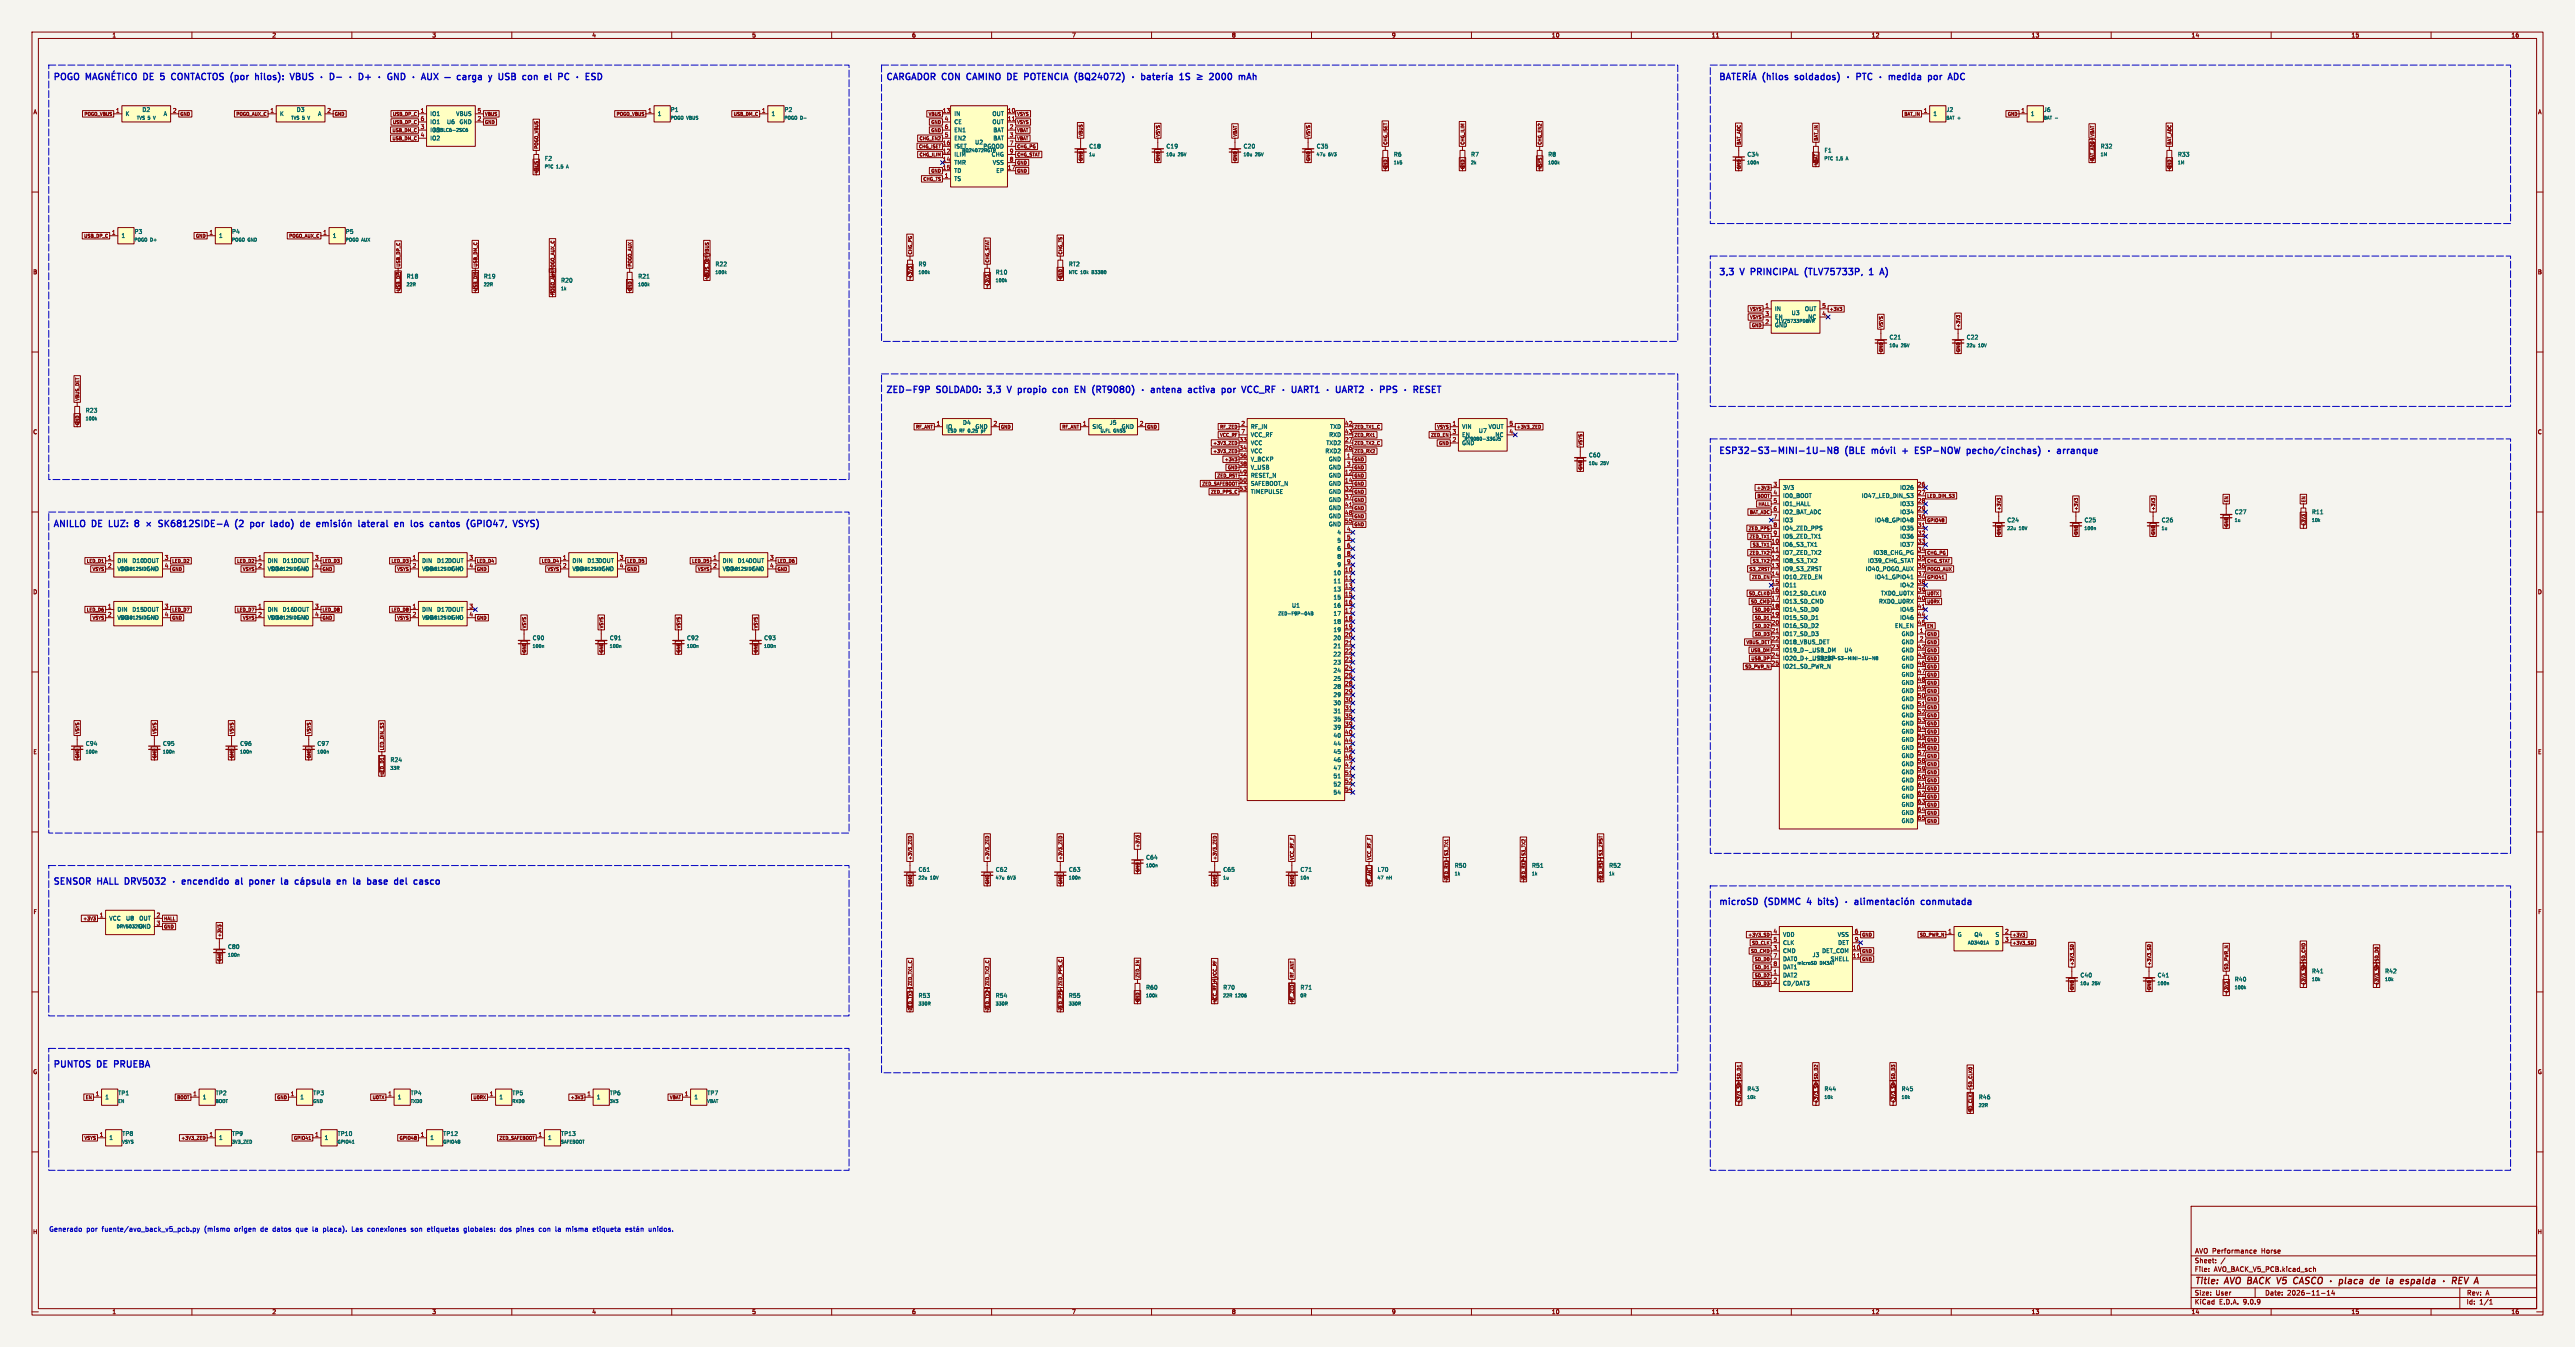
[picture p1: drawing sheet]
<svg xmlns="http://www.w3.org/2000/svg" width="805mm" height="421mm" viewBox="0 0 805 421" stroke-linecap="round" stroke-linejoin="round" font-family="sans-serif">
<defs><g id="words">
<g font-size="2.8" fill="#0000c2">
<text x="16.5" y="25.2">POGO</text>
<text x="45.8" y="25.2">DE</text>
<text x="52" y="25.2">5</text>
<text x="84" y="25.2">hilos):</text>
<text x="95.8" y="25.2">VBUS</text>
<text x="166.6" y="25.2">y</text>
<text x="170.5" y="25.2">USB</text>
<text x="178.8" y="25.2">con</text>
<text x="186.5" y="25.2">el</text>
<text x="276.9" y="25.2">CARGADOR CON</text>
<text x="303.2" y="25.2">CAMINO</text>
<text x="316.7" y="25.2">DE</text>
<text x="322.8" y="25.2">POTENCIA</text>
<text x="339.3" y="25.2">(BQ24072)</text>
<text x="374.6" y="25.2">1S</text>
<text x="385.5" y="25.2">2000</text>
<text x="551.2" y="25.2">(hilos</text>
<text x="562.1" y="25.2">soldados)</text>
<text x="607.8" y="25.2">por</text>
<text x="537.2" y="86.1">3,3</text>
<text x="544.3" y="86.1">V</text>
<text x="548.3" y="86.1">PRINCIPAL</text>
<text x="566" y="86.1">(TLV75733P,</text>
<text x="587" y="86.1">1</text>
<text x="276.9" y="123">ZED-F9P</text>
<text x="293" y="123">SOLDADO: 3,3</text>
<text x="316.8" y="123">V</text>
<text x="320.8" y="123">propio</text>
<text x="332.6" y="123">con</text>
<text x="340.2" y="123">EN</text>
<text x="346.5" y="123">(RT9080)</text>
<text x="378.9" y="123">activa</text>
<text x="390.1" y="123">por</text>
<text x="397.3" y="123">VCC_RF</text>
<text x="537.2" y="142">ESP32-S3-MINI-1U-N8</text>
<text x="577.1" y="142">(BLE</text>
<text x="596.5" y="142">+</text>
<text x="618.3" y="142">pecho/cinchas)</text>
<text x="16.5" y="164.9">ANILLO</text>
<text x="28.9" y="164.9">DE</text>
<text x="35.1" y="164.9">LUZ:</text>
<text x="44" y="164.9">8</text>
<text x="77.7" y="164.9">(2</text>
<text x="83.3" y="164.9">por</text>
<text x="90.4" y="164.9">lado)</text>
<text x="100.6" y="164.9">de</text>
<text x="120.3" y="164.9">lateral</text>
<text x="132.4" y="164.9">en</text>
<text x="138.2" y="164.9">los</text>
<text x="145" y="164.9">cantos</text>
<text x="157.3" y="164.9">(GPIO47,</text>
<text x="16.5" y="276.6">SENSOR</text>
<text x="30.6" y="276.6">HALL DRV5032</text>
<text x="77" y="276.6">al</text>
<text x="82.2" y="276.6">poner</text>
<text x="92.9" y="276.6">la</text>
<text x="112" y="276.6">en</text>
<text x="123" y="276.6">base</text>
<text x="132.3" y="276.6">del</text>
<text x="537.2" y="283">microSD</text>
<text x="551.8" y="283">(SDMMC</text>
<text x="566" y="283">4</text>
<text x="570.2" y="283">bits)</text>
<text x="604.8" y="283">conmutada</text>
<text x="16.5" y="333.8">PUNTOS</text>
<text x="30.5" y="333.8">DE</text>
<text x="36.7" y="333.8">PRUEBA</text>
</g>
<g font-size="2.8" fill="#840000">
<text x="686" y="401.9">Title:</text>
<text x="695.7" y="401.9">AVO BACK V5</text>
<text x="745.9" y="401.9">de</text>
<text x="751.7" y="401.9">la</text>
<text x="756.9" y="401.9">espalda</text>
</g>
<g font-size="2.1" fill="#0000c2">
<text x="15.2" y="385.3">Generado</text>
<text x="27" y="385.3">por</text>
<text x="31.9" y="385.3">fuente/avo_back_v5_pcb.py</text>
<text x="64.1" y="385.3">(mismo</text>
<text x="73.7" y="385.3">origen</text>
<text x="82" y="385.3">de</text>
<text x="85.9" y="385.3">datos</text>
<text x="93.3" y="385.3">que</text>
<text x="98.6" y="385.3">la</text>
<text x="102.1" y="385.3">placa).</text>
<text x="111.2" y="385.3">Las</text>
<text x="116.3" y="385.3">conexiones</text>
<text x="130.1" y="385.3">son</text>
<text x="135.3" y="385.3">etiquetas</text>
<text x="146.9" y="385.3">globales:</text>
<text x="158.4" y="385.3">dos</text>
<text x="163.6" y="385.3">pines</text>
<text x="170.8" y="385.3">con</text>
<text x="176.1" y="385.3">la</text>
<text x="179.6" y="385.3">misma</text>
<text x="188.2" y="385.3">etiqueta</text>
<text x="205.9" y="385.3">unidos.</text>
</g>
<g font-size="2.1" fill="#840000">
<text x="686" y="395">Sheet:</text>
<text x="686" y="392.2">AVO Performance</text>
<text x="707.8" y="392.2">Horse</text>
<text x="686" y="397.7">File:</text>
<text x="692.1" y="397.7">AVO_BACK_V5_PCB.kicad_sch</text>
<text x="686" y="407.9">KiCad</text>
<text x="686" y="405.1">Size:</text>
<text x="692.7" y="405.1">User</text>
<text x="693.7" y="407.9">E.D.A.</text>
<text x="701.3" y="407.9">9.0.9</text>
<text x="708" y="405.1">Date:</text>
<text x="715" y="405.1">2026-11-14</text>
<text x="771" y="405.3">Rev:</text>
<text x="771" y="407.9">Id:</text>
<text x="775.1" y="407.9">1/1</text>
<text x="777.4" y="405.3">A</text>
</g>
<g font-size="1.8" fill="#840000">
<text x="35" y="11.9">1</text>
<text x="85" y="11.9">2</text>
<text x="135" y="11.9">3</text>
<text x="185" y="11.9">4</text>
<text x="235" y="11.9">5</text>
<text x="285" y="11.9">6</text>
<text x="335" y="11.9">7</text>
<text x="385" y="11.9">8</text>
<text x="435" y="11.9">9</text>
<text x="485" y="11.9">10</text>
<text x="535" y="11.9">11</text>
<text x="585" y="11.9">12</text>
<text x="635" y="11.9">13</text>
<text x="685" y="11.9">14</text>
<text x="735" y="11.9">15</text>
<text x="785" y="11.9">16</text>
<text x="10.3" y="35.9">A</text>
<text x="793.3" y="35.9">A</text>
<text x="10.3" y="85.9">B</text>
<text x="793.3" y="85.9">B</text>
<text x="10.3" y="135.9">C</text>
<text x="793.3" y="135.9">C</text>
<text x="10.3" y="185.9">D</text>
<text x="793.3" y="185.9">D</text>
<text x="10.3" y="235.9">E</text>
<text x="793.3" y="235.9">E</text>
<text x="10.3" y="285.9">F</text>
<text x="793.3" y="285.9">F</text>
<text x="10.3" y="335.9">G</text>
<text x="793.3" y="335.9">G</text>
<text x="10.2" y="385.9">H</text>
<text x="793.2" y="385.9">H</text>
<text x="35" y="410.9">1</text>
<text x="85" y="410.9">2</text>
<text x="135" y="410.9">3</text>
<text x="185" y="410.9">4</text>
<text x="235" y="410.9">5</text>
<text x="285" y="410.9">6</text>
<text x="335" y="410.9">7</text>
<text x="385" y="410.9">8</text>
<text x="435" y="410.9">9</text>
<text x="485" y="410.9">10</text>
<text x="535" y="410.9">11</text>
<text x="585" y="410.9">12</text>
<text x="635" y="410.9">13</text>
<text x="685" y="410.9">14</text>
<text x="735" y="410.9">15</text>
<text x="785" y="410.9">16</text>
</g>
<g font-size="1.8" fill="#a90000">
<text x="36.1" y="35.3">1</text>
<text x="53.9" y="35.3">2</text>
<text x="84.4" y="35.3">1</text>
<text x="102.2" y="35.3">2</text>
<text x="131.4" y="35.3">1</text>
<text x="149.2" y="35.3">5</text>
<text x="202.5" y="35.3">1</text>
<text x="238.1" y="35.3">1</text>
<text x="294.6" y="35.3">13</text>
<text x="314.9" y="35.3">10</text>
<text x="601.3" y="35.3">1</text>
<text x="631.8" y="35.3">1</text>
<text x="131.4" y="37.9">6</text>
<text x="131.4" y="40.4">3</text>
<text x="149.2" y="37.9">2</text>
<text x="295.2" y="37.9">4</text>
<text x="295.2" y="40.4">6</text>
<text x="314.9" y="37.9">11</text>
<text x="315.5" y="40.4">2</text>
<text x="131.4" y="42.9">4</text>
<text x="294.6" y="45.5">16</text>
<text x="295.2" y="42.9">5</text>
<text x="315.5" y="42.9">3</text>
<text x="315.5" y="45.5">7</text>
<text x="294.6" y="48">12</text>
<text x="294.6" y="50.6">14</text>
<text x="294.6" y="53.1">15</text>
<text x="314.9" y="53.1">17</text>
<text x="315.5" y="48">9</text>
<text x="315.5" y="50.6">8</text>
<text x="295.2" y="55.6">1</text>
<text x="34.9" y="73.4">1</text>
<text x="65.3" y="73.4">1</text>
<text x="100.9" y="73.4">1</text>
<text x="551.7" y="96.3">1</text>
<text x="551.7" y="98.8">3</text>
<text x="551.7" y="101.4">2</text>
<text x="569.5" y="96.3">5</text>
<text x="569.5" y="98.8">4</text>
<text x="292.7" y="133.1">1</text>
<text x="310.4" y="133.1">2</text>
<text x="338.4" y="133.1">1</text>
<text x="356.2" y="133.1">2</text>
<text x="387.9" y="133.1">2</text>
<text x="387.9" y="135.7">7</text>
<text x="420.3" y="133.1">42</text>
<text x="420.3" y="135.7">43</text>
<text x="454" y="133.1">1</text>
<text x="454" y="135.7">3</text>
<text x="471.7" y="133.1">5</text>
<text x="471.7" y="135.7">4</text>
<text x="387.3" y="138.2">33</text>
<text x="387.3" y="140.7">34</text>
<text x="387.3" y="143.3">36</text>
<text x="420.3" y="138.2">27</text>
<text x="420.3" y="140.7">26</text>
<text x="420.9" y="143.3">1</text>
<text x="454" y="138.2">2</text>
<text x="387.3" y="145.8">38</text>
<text x="387.3" y="148.4">49</text>
<text x="420.3" y="148.4">12</text>
<text x="420.9" y="145.8">3</text>
<text x="387.3" y="150.9">50</text>
<text x="387.3" y="153.4">53</text>
<text x="420.3" y="150.9">14</text>
<text x="420.3" y="153.4">32</text>
<text x="420.3" y="156">37</text>
<text x="554.3" y="152.2">3</text>
<text x="554.3" y="154.7">4</text>
<text x="599.4" y="152.2">26</text>
<text x="599.4" y="154.7">27</text>
<text x="420.3" y="158.5">41</text>
<text x="420.3" y="161.1">48</text>
<text x="554.3" y="157.2">5</text>
<text x="554.3" y="159.8">6</text>
<text x="599.4" y="157.2">28</text>
<text x="599.4" y="159.8">29</text>
<text x="420.3" y="163.6">55</text>
<text x="420.9" y="166.1">4</text>
<text x="554.3" y="162.3">7</text>
<text x="554.3" y="164.9">8</text>
<text x="554.3" y="167.4">9</text>
<text x="599.4" y="162.3">30</text>
<text x="599.4" y="164.9">31</text>
<text x="599.4" y="167.4">32</text>
<text x="420.9" y="168.7">5</text>
<text x="420.9" y="171.2">6</text>
<text x="420.9" y="173.8">8</text>
<text x="553.7" y="169.9">10</text>
<text x="553.7" y="172.5">11</text>
<text x="599.4" y="169.9">33</text>
<text x="599.4" y="172.5">34</text>
<text x="33.6" y="175">1</text>
<text x="33.6" y="177.6">2</text>
<text x="51.4" y="175">3</text>
<text x="51.4" y="177.6">4</text>
<text x="80.6" y="175">1</text>
<text x="80.6" y="177.6">2</text>
<text x="98.4" y="175">3</text>
<text x="98.4" y="177.6">4</text>
<text x="128.8" y="175">1</text>
<text x="128.8" y="177.6">2</text>
<text x="146.6" y="175">3</text>
<text x="146.6" y="177.6">4</text>
<text x="175.8" y="175">1</text>
<text x="175.8" y="177.6">2</text>
<text x="193.6" y="175">3</text>
<text x="193.6" y="177.6">4</text>
<text x="222.8" y="175">1</text>
<text x="222.8" y="177.6">2</text>
<text x="240.6" y="175">3</text>
<text x="240.6" y="177.6">4</text>
<text x="420.3" y="178.8">10</text>
<text x="420.9" y="176.3">9</text>
<text x="553.7" y="175">12</text>
<text x="553.7" y="177.6">13</text>
<text x="599.4" y="175">35</text>
<text x="599.4" y="177.6">36</text>
<text x="420.3" y="181.4">11</text>
<text x="420.3" y="183.9">13</text>
<text x="553.7" y="180.1">14</text>
<text x="553.7" y="182.6">15</text>
<text x="553.7" y="185.2">16</text>
<text x="599.4" y="180.1">37</text>
<text x="599.4" y="182.6">38</text>
<text x="599.4" y="185.2">39</text>
<text x="33.6" y="190.3">1</text>
<text x="51.4" y="190.3">3</text>
<text x="80.6" y="190.3">1</text>
<text x="98.4" y="190.3">3</text>
<text x="128.8" y="190.3">1</text>
<text x="146.6" y="190.3">3</text>
<text x="420.3" y="186.5">15</text>
<text x="420.3" y="189">16</text>
<text x="420.3" y="191.5">17</text>
<text x="553.7" y="187.7">17</text>
<text x="553.7" y="190.3">18</text>
<text x="599.4" y="187.7">40</text>
<text x="599.4" y="190.3">41</text>
<text x="33.6" y="192.8">2</text>
<text x="51.4" y="192.8">4</text>
<text x="80.6" y="192.8">2</text>
<text x="98.4" y="192.8">4</text>
<text x="128.8" y="192.8">2</text>
<text x="146.6" y="192.8">4</text>
<text x="420.3" y="194.1">18</text>
<text x="420.3" y="196.6">19</text>
<text x="553.7" y="192.8">19</text>
<text x="553.7" y="195.3">20</text>
<text x="553.7" y="197.9">21</text>
<text x="599.4" y="192.8">44</text>
<text x="599.4" y="195.3">45</text>
<text x="600" y="197.9">1</text>
<text x="420.3" y="199.2">20</text>
<text x="420.3" y="201.7">21</text>
<text x="553.7" y="200.4">22</text>
<text x="553.7" y="203">23</text>
<text x="599.4" y="203">42</text>
<text x="600" y="200.4">2</text>
<text x="420.3" y="204.2">22</text>
<text x="420.3" y="206.8">23</text>
<text x="420.3" y="209.3">24</text>
<text x="553.7" y="205.5">24</text>
<text x="553.7" y="208">25</text>
<text x="599.4" y="205.5">43</text>
<text x="599.4" y="208">46</text>
<text x="420.3" y="211.9">25</text>
<text x="420.3" y="214.4">28</text>
<text x="599.4" y="210.6">47</text>
<text x="599.4" y="213.1">48</text>
<text x="599.4" y="215.7">49</text>
<text x="420.3" y="216.9">29</text>
<text x="420.3" y="219.5">30</text>
<text x="599.4" y="218.2">50</text>
<text x="599.4" y="220.7">51</text>
<text x="420.3" y="222">31</text>
<text x="420.3" y="224.6">35</text>
<text x="420.3" y="227.1">39</text>
<text x="599.4" y="223.3">52</text>
<text x="599.4" y="225.8">53</text>
<text x="420.3" y="229.6">40</text>
<text x="420.3" y="232.2">44</text>
<text x="599.4" y="228.4">54</text>
<text x="599.4" y="230.9">55</text>
<text x="599.4" y="233.4">56</text>
<text x="420.3" y="234.7">45</text>
<text x="420.3" y="237.3">46</text>
<text x="420.3" y="239.8">47</text>
<text x="599.4" y="236">57</text>
<text x="599.4" y="238.5">58</text>
<text x="420.3" y="242.3">51</text>
<text x="420.3" y="244.9">52</text>
<text x="599.4" y="241.1">59</text>
<text x="599.4" y="243.6">60</text>
<text x="420.3" y="247.4">54</text>
<text x="599.4" y="246.1">61</text>
<text x="599.4" y="248.7">62</text>
<text x="599.4" y="251.2">63</text>
<text x="599.4" y="253.8">64</text>
<text x="599.4" y="256.3">65</text>
<text x="31" y="286.8">1</text>
<text x="48.8" y="286.8">2</text>
<text x="48.8" y="289.3">3</text>
<text x="554.3" y="291.9">4</text>
<text x="579.7" y="291.9">6</text>
<text x="608.9" y="291.9">1</text>
<text x="626.7" y="291.9">2</text>
<text x="554.3" y="294.4">5</text>
<text x="554.3" y="296.9">3</text>
<text x="554.3" y="299.5">7</text>
<text x="579.1" y="296.9">10</text>
<text x="579.1" y="299.5">11</text>
<text x="579.7" y="294.4">9</text>
<text x="626.7" y="294.4">3</text>
<text x="554.3" y="302">8</text>
<text x="554.3" y="304.6">1</text>
<text x="554.3" y="307.1">2</text>
<text x="29.8" y="342.7">1</text>
<text x="60.3" y="342.7">1</text>
<text x="90.7" y="342.7">1</text>
<text x="121.2" y="342.7">1</text>
<text x="153" y="342.7">1</text>
<text x="183.4" y="342.7">1</text>
<text x="213.9" y="342.7">1</text>
<text x="31" y="355.4">1</text>
<text x="65.3" y="355.4">1</text>
<text x="98.4" y="355.4">1</text>
<text x="131.4" y="355.4">1</text>
<text x="168.2" y="355.4">1</text>
</g>
<g font-size="1.8" fill="#006464">
<text x="44.4" y="35.2">D2</text>
<text x="92.6" y="35.2">D3</text>
<text x="209.6" y="35.2">P1</text>
<text x="245.1" y="35.2">P2</text>
<text x="608.3" y="35.2">J2</text>
<text x="638.8" y="35.2">J6</text>
<text x="39.1" y="36.4">K</text>
<text x="51" y="36.4">A</text>
<text x="87.4" y="36.4">K</text>
<text x="99.3" y="36.4">A</text>
<text x="134.4" y="36.4">IO1</text>
<text x="134.4" y="39">IO1</text>
<text x="134.4" y="41.5">IO2</text>
<text x="139.6" y="39">U6</text>
<text x="142.5" y="36.4">VBUS</text>
<text x="143.5" y="39">GND</text>
<text x="205.5" y="36.4">1</text>
<text x="241" y="36.4">1</text>
<text x="298.2" y="36.4">IN</text>
<text x="298.2" y="39">CE</text>
<text x="298.2" y="41.5">EN1</text>
<text x="310.1" y="36.4">OUT</text>
<text x="310.1" y="39">OUT</text>
<text x="310.4" y="41.5">BAT</text>
<text x="604.3" y="36.4">1</text>
<text x="634.7" y="36.4">1</text>
<text x="134.4" y="44.1">IO2</text>
<text x="298.2" y="44.1">EN2</text>
<text x="298.2" y="46.6">ISET</text>
<text x="304.7" y="45.3">U2</text>
<text x="307.3" y="46.6">PGOOD</text>
<text x="310.4" y="44.1">BAT</text>
<text x="340.4" y="46.6">C18</text>
<text x="364.5" y="46.6">C19</text>
<text x="388.6" y="46.6">C20</text>
<text x="411.5" y="46.6">C35</text>
<text x="570.2" y="47.9">F1</text>
<text x="656.6" y="46.6">R32</text>
<text x="170.2" y="50.4">F2</text>
<text x="298.2" y="49.1">ILIM</text>
<text x="298.2" y="51.7">TMR</text>
<text x="309.9" y="49.1">CHG</text>
<text x="310.2" y="51.7">VSS</text>
<text x="435.6" y="49.1">R6</text>
<text x="459.7" y="49.1">R7</text>
<text x="483.9" y="49.1">R8</text>
<text x="546.1" y="49.1">C34</text>
<text x="680.7" y="49.1">R33</text>
<text x="298.2" y="54.2">TD</text>
<text x="298.2" y="56.8">TS</text>
<text x="311.3" y="54.2">EP</text>
<text x="37.8" y="74.5">1</text>
<text x="41.9" y="73.3">P3</text>
<text x="68.3" y="74.5">1</text>
<text x="72.4" y="73.3">P4</text>
<text x="103.9" y="74.5">1</text>
<text x="108" y="73.3">P5</text>
<text x="223.5" y="83.4">R22</text>
<text x="287" y="83.4">R9</text>
<text x="334" y="83.4">RT2</text>
<text x="127" y="87.2">R18</text>
<text x="151.1" y="87.2">R19</text>
<text x="175.3" y="88.5">R20</text>
<text x="199.4" y="87.2">R21</text>
<text x="311.2" y="86">R10</text>
<text x="554.7" y="97.4">IN</text>
<text x="554.7" y="99.9">EN</text>
<text x="560" y="98.7">U3</text>
<text x="564.1" y="97.4">OUT</text>
<text x="565.1" y="99.9">NC</text>
<text x="554.7" y="102.5">GND</text>
<text x="590.6" y="106.3">C21</text>
<text x="614.7" y="106.3">C22</text>
<text x="26.7" y="129.2">R23</text>
<text x="295.7" y="134.2">IO</text>
<text x="300.9" y="133">D4</text>
<text x="304.8" y="134.2">GND</text>
<text x="341.4" y="134.2">SIG</text>
<text x="346.8" y="133">J5</text>
<text x="350.5" y="134.2">GND</text>
<text x="390.9" y="134.2">RF_IN</text>
<text x="390.9" y="136.8">VCC_RF</text>
<text x="415.4" y="136.8">RXD</text>
<text x="415.7" y="134.2">TXD</text>
<text x="456.9" y="134.2">VIN</text>
<text x="456.9" y="136.8">EN</text>
<text x="462.2" y="135.5">U7</text>
<text x="465.2" y="134.2">VOUT</text>
<text x="467.4" y="136.8">NC</text>
<text x="390.9" y="139.3">VCC</text>
<text x="390.9" y="141.9">VCC</text>
<text x="414.2" y="141.9">RXD2</text>
<text x="414.5" y="139.3">TXD2</text>
<text x="456.9" y="139.3">GND</text>
<text x="496.6" y="143.1">C60</text>
<text x="390.9" y="144.4">V_BCKP</text>
<text x="390.9" y="146.9">V_USB</text>
<text x="390.9" y="149.5">RESET_N</text>
<text x="415.3" y="144.4">GND</text>
<text x="415.3" y="146.9">GND</text>
<text x="415.3" y="149.5">GND</text>
<text x="390.9" y="152">SAFEBOOT_N</text>
<text x="390.9" y="154.6">TIMEPULSE</text>
<text x="415.3" y="152">GND</text>
<text x="415.3" y="154.6">GND</text>
<text x="557.3" y="153.3">3V3</text>
<text x="557.3" y="155.8">IO0_BOOT</text>
<text x="581.9" y="155.8">IO47_LED_DIN_S3</text>
<text x="593.9" y="153.3">IO26</text>
<text x="415.3" y="157.1">GND</text>
<text x="415.3" y="159.6">GND</text>
<text x="557.3" y="158.4">IO1_HALL</text>
<text x="557.3" y="160.9">IO2_BAT_ADC</text>
<text x="593.9" y="158.4">IO33</text>
<text x="593.9" y="160.9">IO34</text>
<text x="698.5" y="160.9">C27</text>
<text x="722.6" y="160.9">R11</text>
<text x="415.3" y="162.2">GND</text>
<text x="415.3" y="164.7">GND</text>
<text x="417.9" y="167.3">4</text>
<text x="557.3" y="163.4">IO3</text>
<text x="557.3" y="166">IO4_ZED_PPS</text>
<text x="586" y="163.4">IO48_GPIO48</text>
<text x="593.9" y="166">IO35</text>
<text x="627.4" y="163.4">C24</text>
<text x="651.5" y="163.4">C25</text>
<text x="675.6" y="163.4">C26</text>
<text x="417.9" y="169.8">5</text>
<text x="417.9" y="172.3">6</text>
<text x="557.3" y="168.5">IO5_ZED_TX1</text>
<text x="557.3" y="171.1">IO6_S3_TX1</text>
<text x="557.3" y="173.6">IO7_ZED_TX2</text>
<text x="585.5" y="173.6">IO38_CHG_PG</text>
<text x="593.9" y="168.5">IO36</text>
<text x="593.9" y="171.1">IO37</text>
<text x="36.6" y="176.1">DIN</text>
<text x="36.6" y="178.7">VDD</text>
<text x="41.2" y="176.1">D10DOUT</text>
<text x="45.7" y="178.7">GND</text>
<text x="83.6" y="176.1">DIN</text>
<text x="83.6" y="178.7">VDD</text>
<text x="88.2" y="176.1">D11DOUT</text>
<text x="92.7" y="178.7">GND</text>
<text x="131.8" y="176.1">DIN</text>
<text x="131.8" y="178.7">VDD</text>
<text x="136.5" y="176.1">D12DOUT</text>
<text x="141" y="178.7">GND</text>
<text x="178.8" y="176.1">DIN</text>
<text x="178.8" y="178.7">VDD</text>
<text x="183.5" y="176.1">D13DOUT</text>
<text x="188" y="178.7">GND</text>
<text x="225.8" y="176.1">DIN</text>
<text x="225.8" y="178.7">VDD</text>
<text x="230.5" y="176.1">D14DOUT</text>
<text x="234.9" y="178.7">GND</text>
<text x="416.7" y="180">10</text>
<text x="417.9" y="174.9">8</text>
<text x="417.9" y="177.4">9</text>
<text x="557.3" y="176.1">IO8_S3_TX2</text>
<text x="557.3" y="178.7">IO9_S3_ZRST</text>
<text x="583.1" y="178.7">IO40_POGO_AUX</text>
<text x="583.8" y="176.1">IO39_CHG_STAT</text>
<text x="416.7" y="182.5">11</text>
<text x="416.7" y="185">13</text>
<text x="557.3" y="181.2">IO10_ZED_EN</text>
<text x="557.3" y="183.8">IO11</text>
<text x="586" y="181.2">IO41_GPIO41</text>
<text x="593.9" y="183.8">IO42</text>
<text x="36.6" y="191.4">DIN</text>
<text x="41.2" y="191.4">D15DOUT</text>
<text x="83.6" y="191.4">DIN</text>
<text x="88.2" y="191.4">D16DOUT</text>
<text x="131.8" y="191.4">DIN</text>
<text x="136.5" y="191.4">D17DOUT</text>
<text x="403.8" y="190.1">U1</text>
<text x="416.7" y="187.6">15</text>
<text x="416.7" y="190.1">16</text>
<text x="557.3" y="186.3">IO12_SD_CLK0</text>
<text x="557.3" y="188.8">IO13_SD_CMD</text>
<text x="557.3" y="191.4">IO14_SD_D0</text>
<text x="587.3" y="188.8">RXD0_U0RX</text>
<text x="587.9" y="186.3">TXD0_U0TX</text>
<text x="593.9" y="191.4">IO45</text>
<text x="36.6" y="193.9">VDD</text>
<text x="45.7" y="193.9">GND</text>
<text x="83.6" y="193.9">VDD</text>
<text x="92.7" y="193.9">GND</text>
<text x="131.8" y="193.9">VDD</text>
<text x="141" y="193.9">GND</text>
<text x="416.7" y="192.7">17</text>
<text x="416.7" y="195.2">18</text>
<text x="416.7" y="197.7">19</text>
<text x="557.3" y="193.9">IO15_SD_D1</text>
<text x="557.3" y="196.5">IO16_SD_D2</text>
<text x="592.3" y="196.5">EN_EN</text>
<text x="593.9" y="193.9">IO46</text>
<text x="166.4" y="200.3">C90</text>
<text x="190.5" y="200.3">C91</text>
<text x="214.6" y="200.3">C92</text>
<text x="238.8" y="200.3">C93</text>
<text x="416.7" y="200.3">20</text>
<text x="416.7" y="202.8">21</text>
<text x="557.3" y="199">IO17_SD_D3</text>
<text x="557.3" y="201.5">IO18_VBUS_DET</text>
<text x="594.4" y="199">GND</text>
<text x="594.4" y="201.5">GND</text>
<text x="416.7" y="205.4">22</text>
<text x="416.7" y="207.9">23</text>
<text x="557.3" y="204.1">IO19_D-_USB_DM</text>
<text x="557.3" y="206.6">IO20_D+_USB_DP</text>
<text x="557.3" y="209.2">IO21_SD_PWR_N</text>
<text x="576.5" y="204.1">U4</text>
<text x="594.4" y="204.1">GND</text>
<text x="594.4" y="206.6">GND</text>
<text x="594.4" y="209.2">GND</text>
<text x="416.7" y="210.4">24</text>
<text x="416.7" y="213">25</text>
<text x="416.7" y="215.5">28</text>
<text x="594.4" y="211.7">GND</text>
<text x="594.4" y="214.2">GND</text>
<text x="416.7" y="218.1">29</text>
<text x="416.7" y="220.6">30</text>
<text x="594.4" y="216.8">GND</text>
<text x="594.4" y="219.3">GND</text>
<text x="594.4" y="221.9">GND</text>
<text x="416.7" y="223.1">31</text>
<text x="416.7" y="225.7">35</text>
<text x="594.4" y="224.4">GND</text>
<text x="594.4" y="226.9">GND</text>
<text x="26.7" y="233.3">C94</text>
<text x="50.8" y="233.3">C95</text>
<text x="74.9" y="233.3">C96</text>
<text x="99.1" y="233.3">C97</text>
<text x="416.7" y="228.2">39</text>
<text x="416.7" y="230.8">40</text>
<text x="416.7" y="233.3">44</text>
<text x="594.4" y="229.5">GND</text>
<text x="594.4" y="232">GND</text>
<text x="121.9" y="238.4">R24</text>
<text x="416.7" y="235.8">45</text>
<text x="416.7" y="238.4">46</text>
<text x="594.4" y="234.6">GND</text>
<text x="594.4" y="237.1">GND</text>
<text x="594.4" y="239.6">GND</text>
<text x="416.7" y="240.9">47</text>
<text x="416.7" y="243.5">51</text>
<text x="416.7" y="246">52</text>
<text x="594.4" y="242.2">GND</text>
<text x="594.4" y="244.7">GND</text>
<text x="416.7" y="248.5">54</text>
<text x="594.4" y="247.3">GND</text>
<text x="594.4" y="249.8">GND</text>
<text x="594.4" y="252.3">GND</text>
<text x="594.4" y="254.9">GND</text>
<text x="594.4" y="257.4">GND</text>
<text x="358.1" y="268.9">C64</text>
<text x="287" y="272.7">C61</text>
<text x="311.2" y="272.7">C62</text>
<text x="334" y="272.7">C63</text>
<text x="382.3" y="272.7">C65</text>
<text x="406.4" y="272.7">C71</text>
<text x="430.5" y="272.7">L70</text>
<text x="454.7" y="271.4">R50</text>
<text x="478.8" y="271.4">R51</text>
<text x="502.9" y="271.4">R52</text>
<text x="34" y="287.9">VCC</text>
<text x="39.3" y="287.9">U8</text>
<text x="43.4" y="287.9">OUT</text>
<text x="43.2" y="290.4">GND</text>
<text x="557.3" y="293">VDD</text>
<text x="574.4" y="293">VSS</text>
<text x="611.9" y="293">G</text>
<text x="617.1" y="293">Q4</text>
<text x="623.7" y="293">S</text>
<text x="71.1" y="296.8">C80</text>
<text x="557.3" y="295.5">CLK</text>
<text x="557.3" y="298.1">CMD</text>
<text x="566.5" y="299.3">J3</text>
<text x="569.5" y="298.1">DET_COM</text>
<text x="574.5" y="295.5">DET</text>
<text x="623.6" y="295.5">D</text>
<text x="557.3" y="300.6">DAT0</text>
<text x="557.3" y="303.1">DAT1</text>
<text x="557.3" y="305.7">DAT2</text>
<text x="572.2" y="300.6">SHELL</text>
<text x="650.2" y="305.7">C40</text>
<text x="674.4" y="305.7">C41</text>
<text x="722.6" y="304.4">R41</text>
<text x="745.5" y="304.4">R42</text>
<text x="358.1" y="309.5">R60</text>
<text x="382.3" y="309.5">R70</text>
<text x="406.4" y="309.5">R71</text>
<text x="557.3" y="308.2">CD/DAT3</text>
<text x="698.5" y="307">R40</text>
<text x="287" y="312">R53</text>
<text x="311.2" y="312">R54</text>
<text x="334" y="312">R55</text>
<text x="546.1" y="341.2">R43</text>
<text x="570.2" y="341.2">R44</text>
<text x="594.4" y="341.2">R45</text>
<text x="32.8" y="343.8">1</text>
<text x="36.8" y="342.5">TP1</text>
<text x="63.2" y="343.8">1</text>
<text x="67.3" y="342.5">TP2</text>
<text x="93.7" y="343.8">1</text>
<text x="97.8" y="342.5">TP3</text>
<text x="124.2" y="343.8">1</text>
<text x="128.3" y="342.5">TP4</text>
<text x="156" y="343.8">1</text>
<text x="160" y="342.5">TP5</text>
<text x="186.4" y="343.8">1</text>
<text x="190.5" y="342.5">TP6</text>
<text x="216.9" y="343.8">1</text>
<text x="221" y="342.5">TP7</text>
<text x="618.5" y="343.8">R46</text>
<text x="34" y="356.5">1</text>
<text x="38.1" y="355.2">TP8</text>
<text x="68.3" y="356.5">1</text>
<text x="72.4" y="355.2">TP9</text>
<text x="101.3" y="356.5">1</text>
<text x="105.4" y="355.2">TP10</text>
<text x="134.4" y="356.5">1</text>
<text x="138.4" y="355.2">TP12</text>
<text x="171.2" y="356.5">1</text>
<text x="175.3" y="355.2">TP13</text>
</g>
<g font-size="1.4" fill="#840000">
<text x="26.2" y="36.4">POGO_VBUS</text>
<text x="56.3" y="36.4">GND</text>
<text x="73.7" y="36.4">POGO_AUX_C</text>
<text x="104.5" y="36.4">GND</text>
<text x="122.5" y="41.5">USB_DM_C</text>
<text x="122.7" y="38.9">USB_DP_C</text>
<text x="122.7" y="36.4">USB_DP_C</text>
<text x="151.5" y="38.9">GND</text>
<text x="151.5" y="36.4">VBUS</text>
<text x="192.6" y="36.4">POGO_VBUS</text>
<text x="229.2" y="36.4">USB_DM_C</text>
<text x="290.2" y="36.4">VBUS</text>
<text x="291" y="41.5">GND</text>
<text x="291" y="38.9">GND</text>
<text x="317.9" y="41.5">VBAT</text>
<text x="317.9" y="38.9">VSYS</text>
<text x="317.9" y="36.4">VSYS</text>
<text x="595.2" y="36.4">BAT_IN</text>
<text x="627.5" y="36.4">GND</text>
<text x="122.5" y="44">USB_DM_C</text>
<text x="168.4" y="46.6" transform="rotate(-90 168.4 46.6)">POGO_VBUS</text>
<text x="287.1" y="46.5">CHG_ISET</text>
<text x="287.3" y="44">CHG_EN2</text>
<text x="317.9" y="46.5">CHG_PG</text>
<text x="317.9" y="44">VBAT</text>
<text x="338.6" y="42.8" transform="rotate(-90 338.6 42.8)">VBUS</text>
<text x="362.7" y="42.8" transform="rotate(-90 362.7 42.8)">VSYS</text>
<text x="386.9" y="42.8" transform="rotate(-90 386.9 42.8)">VBAT</text>
<text x="409.7" y="42.8" transform="rotate(-90 409.7 42.8)">VSYS</text>
<text x="433.9" y="45.4" transform="rotate(-90 433.9 45.4)">CHG_ISET</text>
<text x="458" y="45.4" transform="rotate(-90 458 45.4)">CHG_ILIM</text>
<text x="482.1" y="45.4" transform="rotate(-90 482.1 45.4)">CHG_EN2</text>
<text x="544.4" y="45.4" transform="rotate(-90 544.4 45.4)">BAT_ADC</text>
<text x="568.5" y="44.1" transform="rotate(-90 568.5 44.1)">BAT_IN</text>
<text x="654.8" y="42.8" transform="rotate(-90 654.8 42.8)">VBAT</text>
<text x="679" y="45.4" transform="rotate(-90 679 45.4)">BAT_ADC</text>
<text x="287.3" y="49.1">CHG_ILIM</text>
<text x="317.9" y="51.6">GND</text>
<text x="317.9" y="49.1">CHG_STAT</text>
<text x="338.6" y="50.4" transform="rotate(-90 338.6 50.4)">GND</text>
<text x="362.7" y="50.4" transform="rotate(-90 362.7 50.4)">GND</text>
<text x="386.9" y="50.4" transform="rotate(-90 386.9 50.4)">GND</text>
<text x="409.7" y="50.4" transform="rotate(-90 409.7 50.4)">GND</text>
<text x="433.9" y="53" transform="rotate(-90 433.9 53)">GND</text>
<text x="458" y="53" transform="rotate(-90 458 53)">GND</text>
<text x="482.1" y="53" transform="rotate(-90 482.1 53)">VSYS</text>
<text x="544.4" y="53" transform="rotate(-90 544.4 53)">GND</text>
<text x="568.5" y="51.7" transform="rotate(-90 568.5 51.7)">VBAT</text>
<text x="654.8" y="50.4" transform="rotate(-90 654.8 50.4)">BAT_ADC</text>
<text x="679" y="53" transform="rotate(-90 679 53)">GND</text>
<text x="168.4" y="54.3" transform="rotate(-90 168.4 54.3)">VBUS</text>
<text x="288.5" y="56.7">CHG_TS</text>
<text x="291" y="54.2">GND</text>
<text x="317.9" y="54.2">GND</text>
<text x="26.1" y="74.5">USB_DP_C</text>
<text x="61.1" y="74.5">GND</text>
<text x="90.2" y="74.5">POGO_AUX_C</text>
<text x="125.3" y="83.5" transform="rotate(-90 125.3 83.5)">USB_DP_C</text>
<text x="149.4" y="83.5" transform="rotate(-90 149.4 83.5)">USB_DM_C</text>
<text x="197.6" y="83.5" transform="rotate(-90 197.6 83.5)">POGO_AUX</text>
<text x="285.3" y="79.7" transform="rotate(-90 285.3 79.7)">CHG_PG</text>
<text x="309.4" y="82.2" transform="rotate(-90 309.4 82.2)">CHG_STAT</text>
<text x="332.3" y="79.7" transform="rotate(-90 332.3 79.7)">CHG_TS</text>
<text x="221.8" y="87.3" transform="rotate(-90 221.8 87.3)">VBUS_DET VBUS</text>
<text x="285.3" y="87.3" transform="rotate(-90 285.3 87.3)">+3V3</text>
<text x="309.4" y="89.8" transform="rotate(-90 309.4 89.8)">+3V3</text>
<text x="332.3" y="87.3" transform="rotate(-90 332.3 87.3)">GND</text>
<text x="125.3" y="91.1" transform="rotate(-90 125.3 91.1)">USB_DP</text>
<text x="149.4" y="91.1" transform="rotate(-90 149.4 91.1)">USB_DM</text>
<text x="173.5" y="92.4" transform="rotate(-90 173.5 92.4)">POGO_AUXPOGO_AUX_C</text>
<text x="197.6" y="91.1" transform="rotate(-90 197.6 91.1)">GND</text>
<text x="546.9" y="97.3">VSYS</text>
<text x="546.9" y="99.9">VSYS</text>
<text x="571.9" y="97.3">+3V3</text>
<text x="547.5" y="102.4">GND</text>
<text x="588.8" y="102.5" transform="rotate(-90 588.8 102.5)">VSYS</text>
<text x="612.9" y="102.5" transform="rotate(-90 612.9 102.5)">+3V3</text>
<text x="588.8" y="110.1" transform="rotate(-90 588.8 110.1)">GND</text>
<text x="612.9" y="110.1" transform="rotate(-90 612.9 110.1)">GND</text>
<text x="24.9" y="125.4" transform="rotate(-90 24.9 125.4)">VBUS_DET</text>
<text x="24.9" y="133" transform="rotate(-90 24.9 133)">GND</text>
<text x="286.2" y="134.2">RF_ANT</text>
<text x="312.8" y="134.2">GND</text>
<text x="331.9" y="134.2">RF_ANT</text>
<text x="358.5" y="134.2">GND</text>
<text x="381.2" y="134.2">RF_ZED</text>
<text x="381.2" y="136.7">VCC_RF</text>
<text x="423.3" y="136.7">ZED_RX1</text>
<text x="423.3" y="134.2">ZED_TX1_C</text>
<text x="447.2" y="136.7">ZED_EN</text>
<text x="449.1" y="134.2">VSYS</text>
<text x="474.1" y="134.2">+3V3_ZED</text>
<text x="379.1" y="141.8">+3V3_ZED</text>
<text x="379.1" y="139.3">+3V3_ZED</text>
<text x="423.3" y="141.8">ZED_RX2</text>
<text x="423.3" y="139.3">ZED_TX2_C</text>
<text x="449.7" y="139.3">GND</text>
<text x="494.8" y="139.3" transform="rotate(-90 494.8 139.3)">VSYS</text>
<text x="380.4" y="149.4">ZED_RST</text>
<text x="382.7" y="144.3">+3V3</text>
<text x="383.7" y="146.9">GND</text>
<text x="423.3" y="144.3">GND</text>
<text x="423.3" y="146.9">GND</text>
<text x="423.3" y="149.4">GND</text>
<text x="494.8" y="147" transform="rotate(-90 494.8 147)">GND</text>
<text x="375.7" y="152">ZED_SAFEBOOT</text>
<text x="378.4" y="154.5">ZED_PPS_C</text>
<text x="423.3" y="152">GND</text>
<text x="423.3" y="154.5">GND</text>
<text x="549.1" y="153.2">+3V3</text>
<text x="549.2" y="155.8">BOOT</text>
<text x="602.4" y="155.8">LED_DIN_S3</text>
<text x="423.3" y="157">GND</text>
<text x="423.3" y="159.6">GND</text>
<text x="546.8" y="160.8">BAT_ADC</text>
<text x="549.6" y="158.3">HALL</text>
<text x="625.6" y="159.7" transform="rotate(-90 625.6 159.7)">+3V3</text>
<text x="649.8" y="159.7" transform="rotate(-90 649.8 159.7)">+3V3</text>
<text x="673.9" y="159.7" transform="rotate(-90 673.9 159.7)">+3V3</text>
<text x="696.8" y="157.1" transform="rotate(-90 696.8 157.1)">EN</text>
<text x="720.9" y="157.1" transform="rotate(-90 720.9 157.1)">EN</text>
<text x="423.3" y="164.7">GND</text>
<text x="423.3" y="162.1">GND</text>
<text x="546.5" y="165.9">ZED_PPS</text>
<text x="602.4" y="163.4">GPIO48</text>
<text x="625.6" y="167.3" transform="rotate(-90 625.6 167.3)">GND</text>
<text x="649.8" y="167.3" transform="rotate(-90 649.8 167.3)">GND</text>
<text x="673.9" y="167.3" transform="rotate(-90 673.9 167.3)">GND</text>
<text x="696.8" y="164.7" transform="rotate(-90 696.8 164.7)">GND</text>
<text x="720.9" y="164.7" transform="rotate(-90 720.9 164.7)">+3V3</text>
<text x="546.8" y="173.5">ZED_TX2</text>
<text x="546.8" y="168.5">ZED_TX1</text>
<text x="547.8" y="171">S3_TX1</text>
<text x="602.4" y="173.5">CHG_PG</text>
<text x="27" y="176.1">LED_D1</text>
<text x="28.8" y="178.6">VSYS</text>
<text x="53.7" y="178.6">GND</text>
<text x="53.7" y="176.1">LED_D2</text>
<text x="73.9" y="176.1">LED_D2</text>
<text x="75.8" y="178.6">VSYS</text>
<text x="100.7" y="176.1">LED_D3</text>
<text x="100.7" y="178.6">GND</text>
<text x="122.2" y="176.1">LED_D3</text>
<text x="124" y="178.6">VSYS</text>
<text x="149" y="176.1">LED_D4</text>
<text x="149" y="178.6">GND</text>
<text x="169.2" y="176.1">LED_D4</text>
<text x="171" y="178.6">VSYS</text>
<text x="196" y="178.6">GND</text>
<text x="196" y="176.1">LED_D5</text>
<text x="216.2" y="176.1">LED_D5</text>
<text x="218" y="178.6">VSYS</text>
<text x="242.9" y="176.1">LED_D6</text>
<text x="242.9" y="178.6">GND</text>
<text x="546.8" y="178.6">S3_ZRST</text>
<text x="547.8" y="176.1">S3_TX2</text>
<text x="602.4" y="176.1">CHG_STAT</text>
<text x="602.4" y="178.6">POGO_AUX</text>
<text x="547.5" y="181.2">ZED_EN</text>
<text x="602.4" y="181.2">GPIO41</text>
<text x="27" y="191.3">LED_D6</text>
<text x="53.7" y="191.3">LED_D7</text>
<text x="73.9" y="191.3">LED_D7</text>
<text x="100.7" y="191.3">LED_D8</text>
<text x="122.2" y="191.3">LED_D8</text>
<text x="546.6" y="186.2">SD_CLK0</text>
<text x="547.2" y="188.8">SD_CMD</text>
<text x="548.4" y="191.3">SD_D0</text>
<text x="602.4" y="188.8">U0RX</text>
<text x="602.4" y="186.2">U0TX</text>
<text x="28.8" y="193.9">VSYS</text>
<text x="53.7" y="193.9">GND</text>
<text x="75.8" y="193.9">VSYS</text>
<text x="100.7" y="193.9">GND</text>
<text x="124" y="193.9">VSYS</text>
<text x="149" y="193.9">GND</text>
<text x="164.6" y="196.5" transform="rotate(-90 164.6 196.5)">VSYS</text>
<text x="188.8" y="196.5" transform="rotate(-90 188.8 196.5)">VSYS</text>
<text x="212.9" y="196.5" transform="rotate(-90 212.9 196.5)">VSYS</text>
<text x="237" y="196.5" transform="rotate(-90 237 196.5)">VSYS</text>
<text x="548.4" y="196.4">SD_D2</text>
<text x="548.4" y="193.9">SD_D1</text>
<text x="602.4" y="196.4">EN</text>
<text x="545.8" y="201.5">VBUS_DET</text>
<text x="548.4" y="198.9">SD_D3</text>
<text x="602.4" y="201.5">GND</text>
<text x="602.4" y="198.9">GND</text>
<text x="164.6" y="204.1" transform="rotate(-90 164.6 204.1)">GND</text>
<text x="188.8" y="204.1" transform="rotate(-90 188.8 204.1)">GND</text>
<text x="212.9" y="204.1" transform="rotate(-90 212.9 204.1)">GND</text>
<text x="237" y="204.1" transform="rotate(-90 237 204.1)">GND</text>
<text x="545.4" y="209.1">SD_PWR_N</text>
<text x="547.2" y="204">USB_DM</text>
<text x="547.3" y="206.6">USB_DP</text>
<text x="602.4" y="209.1">GND</text>
<text x="602.4" y="206.6">GND</text>
<text x="602.4" y="204">GND</text>
<text x="602.4" y="214.2">GND</text>
<text x="602.4" y="211.6">GND</text>
<text x="602.4" y="216.7">GND</text>
<text x="602.4" y="221.8">GND</text>
<text x="602.4" y="219.3">GND</text>
<text x="602.4" y="226.9">GND</text>
<text x="602.4" y="224.3">GND</text>
<text x="24.9" y="229.5" transform="rotate(-90 24.9 229.5)">VSYS</text>
<text x="49.1" y="229.5" transform="rotate(-90 49.1 229.5)">VSYS</text>
<text x="73.2" y="229.5" transform="rotate(-90 73.2 229.5)">VSYS</text>
<text x="97.3" y="229.5" transform="rotate(-90 97.3 229.5)">VSYS</text>
<text x="602.4" y="232">GND</text>
<text x="602.4" y="229.4">GND</text>
<text x="24.9" y="237.1" transform="rotate(-90 24.9 237.1)">GND</text>
<text x="49.1" y="237.1" transform="rotate(-90 49.1 237.1)">GND</text>
<text x="73.2" y="237.1" transform="rotate(-90 73.2 237.1)">GND</text>
<text x="97.3" y="237.1" transform="rotate(-90 97.3 237.1)">GND</text>
<text x="120.2" y="234.6" transform="rotate(-90 120.2 234.6)">LED_DIN_S3</text>
<text x="602.4" y="239.6">GND</text>
<text x="602.4" y="237">GND</text>
<text x="602.4" y="234.5">GND</text>
<text x="120.2" y="242.2" transform="rotate(-90 120.2 242.2)">LED_D1</text>
<text x="602.4" y="242.1">GND</text>
<text x="602.4" y="244.7">GND</text>
<text x="602.4" y="249.7">GND</text>
<text x="602.4" y="247.2">GND</text>
<text x="602.4" y="257.4">GND</text>
<text x="602.4" y="254.8">GND</text>
<text x="602.4" y="252.3">GND</text>
<text x="285.3" y="268.9" transform="rotate(-90 285.3 268.9)">+3V3_ZED</text>
<text x="309.4" y="268.9" transform="rotate(-90 309.4 268.9)">+3V3_ZED</text>
<text x="332.3" y="268.9" transform="rotate(-90 332.3 268.9)">+3V3_ZED</text>
<text x="356.4" y="265.1" transform="rotate(-90 356.4 265.1)">+3V3</text>
<text x="380.5" y="268.9" transform="rotate(-90 380.5 268.9)">+3V3_ZED</text>
<text x="404.7" y="268.9" transform="rotate(-90 404.7 268.9)">VCC_RF_F</text>
<text x="428.8" y="268.9" transform="rotate(-90 428.8 268.9)">VCC_RF_F</text>
<text x="452.9" y="267.6" transform="rotate(-90 452.9 267.6)">S3_TX1</text>
<text x="477" y="267.6" transform="rotate(-90 477 267.6)">S3_TX2</text>
<text x="501.2" y="267.6" transform="rotate(-90 501.2 267.6)">S3_ZRST</text>
<text x="356.4" y="272.7" transform="rotate(-90 356.4 272.7)">GND</text>
<text x="452.9" y="275.2" transform="rotate(-90 452.9 275.2)">ZED_RX1</text>
<text x="477" y="275.2" transform="rotate(-90 477 275.2)">ZED_RX2</text>
<text x="501.2" y="275.2" transform="rotate(-90 501.2 275.2)">ZED_RST</text>
<text x="285.3" y="276.5" transform="rotate(-90 285.3 276.5)">GND</text>
<text x="309.4" y="276.5" transform="rotate(-90 309.4 276.5)">GND</text>
<text x="332.3" y="276.5" transform="rotate(-90 332.3 276.5)">GND</text>
<text x="380.5" y="276.5" transform="rotate(-90 380.5 276.5)">GND</text>
<text x="404.7" y="276.5" transform="rotate(-90 404.7 276.5)">GND</text>
<text x="428.8" y="276.5" transform="rotate(-90 428.8 276.5)">RF_ANT</text>
<text x="25.8" y="287.8">+3V3</text>
<text x="51.2" y="287.8">HALL</text>
<text x="51.2" y="290.4">GND</text>
<text x="69.4" y="293" transform="rotate(-90 69.4 293)">+3V3</text>
<text x="546.4" y="292.9">+3V3_SD</text>
<text x="582" y="292.9">GND</text>
<text x="600" y="292.9">SD_PWR_N</text>
<text x="629" y="292.9">+3V3</text>
<text x="547.2" y="298">SD_CMD</text>
<text x="547.6" y="295.5">SD_CLK</text>
<text x="582" y="298">GND</text>
<text x="629" y="295.5">+3V3_SD</text>
<text x="69.4" y="300.6" transform="rotate(-90 69.4 300.6)">GND</text>
<text x="356.4" y="305.7" transform="rotate(-90 356.4 305.7)">ZED_EN</text>
<text x="404.7" y="305.7" transform="rotate(-90 404.7 305.7)">RF_ANT</text>
<text x="548.4" y="305.6">SD_D2</text>
<text x="548.4" y="303.1">SD_D1</text>
<text x="548.4" y="300.5">SD_D0</text>
<text x="582" y="300.5">GND</text>
<text x="648.5" y="301.9" transform="rotate(-90 648.5 301.9)">+3V3_SD</text>
<text x="672.6" y="301.9" transform="rotate(-90 672.6 301.9)">+3V3_SD</text>
<text x="696.8" y="303.2" transform="rotate(-90 696.8 303.2)">SD_PWR_N</text>
<text x="720.9" y="300.6" transform="rotate(-90 720.9 300.6)">SD_CMD</text>
<text x="743.8" y="300.6" transform="rotate(-90 743.8 300.6)">SD_D0</text>
<text x="285.3" y="308.3" transform="rotate(-90 285.3 308.3)">ZED_TX1_C</text>
<text x="309.4" y="308.3" transform="rotate(-90 309.4 308.3)">ZED_TX2_C</text>
<text x="332.3" y="308.3" transform="rotate(-90 332.3 308.3)">ZED_PPS_C</text>
<text x="548.4" y="308.2">SD_D3</text>
<text x="648.5" y="309.5" transform="rotate(-90 648.5 309.5)">GND</text>
<text x="672.6" y="309.5" transform="rotate(-90 672.6 309.5)">GND</text>
<text x="696.8" y="310.8" transform="rotate(-90 696.8 310.8)">+3V3</text>
<text x="720.9" y="308.3" transform="rotate(-90 720.9 308.3)">+3V3_SD</text>
<text x="743.8" y="308.3" transform="rotate(-90 743.8 308.3)">+3V3_SD</text>
<text x="285.3" y="315.9" transform="rotate(-90 285.3 315.9)">ZED_TX1</text>
<text x="309.4" y="315.9" transform="rotate(-90 309.4 315.9)">ZED_TX2</text>
<text x="332.3" y="315.9" transform="rotate(-90 332.3 315.9)">ZED_PPS</text>
<text x="356.4" y="313.3" transform="rotate(-90 356.4 313.3)">GND</text>
<text x="380.5" y="313.3" transform="rotate(-90 380.5 313.3)">VCC_RF_F VCC_RF</text>
<text x="404.7" y="313.3" transform="rotate(-90 404.7 313.3)">RF_ZED</text>
<text x="544.4" y="337.5" transform="rotate(-90 544.4 337.5)">SD_D1</text>
<text x="568.5" y="337.5" transform="rotate(-90 568.5 337.5)">SD_D2</text>
<text x="592.6" y="337.5" transform="rotate(-90 592.6 337.5)">SD_D3</text>
<text x="616.7" y="340" transform="rotate(-90 616.7 340)">SD_CLK0</text>
<text x="26.6" y="343.7">EN</text>
<text x="55.2" y="343.7">BOOT</text>
<text x="86.5" y="343.7">GND</text>
<text x="116.3" y="343.7">U0TX</text>
<text x="147.8" y="343.7">U0RX</text>
<text x="178.2" y="343.7">+3V3</text>
<text x="209.3" y="343.7">VBAT</text>
<text x="544.4" y="345.1" transform="rotate(-90 544.4 345.1)">+3V3_SD</text>
<text x="568.5" y="345.1" transform="rotate(-90 568.5 345.1)">+3V3_SD</text>
<text x="592.6" y="345.1" transform="rotate(-90 592.6 345.1)">+3V3_SD</text>
<text x="616.7" y="347.6" transform="rotate(-90 616.7 347.6)">SD_CLK</text>
<text x="26.2" y="356.4">VSYS</text>
<text x="56.5" y="356.4">+3V3_ZED</text>
<text x="91.7" y="356.4">GPIO41</text>
<text x="124.7" y="356.4">GPIO48</text>
<text x="156" y="356.4">ZED_SAFEBOOT</text>
</g>
<g font-size="1.4" fill="#006464">
<text x="42.6" y="37.6">TVS 5</text>
<text x="48.2" y="37.6">V</text>
<text x="90.9" y="37.6">TVS 5</text>
<text x="96.5" y="37.6">V</text>
<text x="135.4" y="41.4">USBLC6-2SC6</text>
<text x="209.5" y="37.6">POGO VBUS</text>
<text x="608.3" y="37.6">BAT +</text>
<text x="300.7" y="47.7">BQ24072RGTR</text>
<text x="170.1" y="52.8">PTC</text>
<text x="173.9" y="52.8">1,5</text>
<text x="177.3" y="52.8">A</text>
<text x="340.3" y="49">1u</text>
<text x="364.4" y="49">10u</text>
<text x="368.3" y="49">25V</text>
<text x="388.6" y="49">10u</text>
<text x="392.4" y="49">25V</text>
<text x="411.4" y="49">47u</text>
<text x="415.3" y="49">6V3</text>
<text x="435.6" y="51.6">1k5</text>
<text x="459.7" y="51.6">2k</text>
<text x="483.8" y="51.6">100k</text>
<text x="546.1" y="51.6">100n</text>
<text x="570.2" y="50.3">PTC</text>
<text x="574" y="50.3">1,5</text>
<text x="577.4" y="50.3">A</text>
<text x="656.5" y="49">1M</text>
<text x="680.7" y="51.6">1M</text>
<text x="41.9" y="75.7">POGO D+</text>
<text x="72.3" y="75.7">POGO GND</text>
<text x="107.9" y="75.7">POGO AUX</text>
<text x="127" y="89.7">22R</text>
<text x="151.1" y="89.7">22R</text>
<text x="199.3" y="89.7">100k</text>
<text x="223.5" y="85.8">100k</text>
<text x="287" y="85.8">100k</text>
<text x="311.1" y="88.4">100k</text>
<text x="334" y="85.8">NTC 10k</text>
<text x="341.5" y="85.8">B3380</text>
<text x="175.2" y="90.9">1k</text>
<text x="555.2" y="101.1">TLV75733PDBVR</text>
<text x="590.5" y="108.7">10u</text>
<text x="594.3" y="108.7">25V</text>
<text x="614.6" y="108.7">22u</text>
<text x="618.5" y="108.7">10V</text>
<text x="26.6" y="131.6">100k</text>
<text x="296.1" y="135.4">ESD</text>
<text x="300" y="135.4">RF</text>
<text x="302.8" y="135.4">0,25</text>
<text x="307.2" y="135.4">pF</text>
<text x="343.9" y="135.4">U.FL</text>
<text x="348.1" y="135.4">GNSS</text>
<text x="457.7" y="137.9">RT9080-33GJ5</text>
<text x="496.5" y="145.5">10u</text>
<text x="500.4" y="145.5">25V</text>
<text x="627.3" y="165.9">22u</text>
<text x="631.2" y="165.9">10V</text>
<text x="651.5" y="165.9">100n</text>
<text x="675.6" y="165.9">1u</text>
<text x="698.5" y="163.3">1u</text>
<text x="722.6" y="163.3">10k</text>
<text x="37.5" y="178.6">SK6812SIDE-A</text>
<text x="84.4" y="178.6">SK6812SIDE-A</text>
<text x="132.7" y="178.6">SK6812SIDE-A</text>
<text x="179.7" y="178.6">SK6812SIDE-A</text>
<text x="226.7" y="178.6">SK6812SIDE-A</text>
<text x="37.5" y="193.8">SK6812SIDE-A</text>
<text x="84.4" y="193.8">SK6812SIDE-A</text>
<text x="132.7" y="193.8">SK6812SIDE-A</text>
<text x="399.5" y="192.5">ZED-F9P-04B</text>
<text x="166.3" y="202.7">100n</text>
<text x="190.5" y="202.7">100n</text>
<text x="214.6" y="202.7">100n</text>
<text x="238.7" y="202.7">100n</text>
<text x="568.3" y="206.5">ESP32-S3-MINI-1U-N8</text>
<text x="26.6" y="235.7">100n</text>
<text x="50.8" y="235.7">100n</text>
<text x="74.9" y="235.7">100n</text>
<text x="99" y="235.7">100n</text>
<text x="121.9" y="240.8">33R</text>
<text x="287" y="275.1">22u</text>
<text x="290.8" y="275.1">10V</text>
<text x="311.1" y="275.1">47u</text>
<text x="314.9" y="275.1">6V3</text>
<text x="334" y="275.1">100n</text>
<text x="358.1" y="271.3">100n</text>
<text x="382.2" y="275.1">1u</text>
<text x="406.4" y="275.1">10n</text>
<text x="430.5" y="275.1">47</text>
<text x="433.4" y="275.1">nH</text>
<text x="454.6" y="273.8">1k</text>
<text x="478.7" y="273.8">1k</text>
<text x="502.9" y="273.8">1k</text>
<text x="36.3" y="290.3">DRV5032FA</text>
<text x="71.1" y="299.2">100n</text>
<text x="615.1" y="295.4">AO3401A</text>
<text x="561.8" y="301.7">microSD</text>
<text x="568.9" y="301.7">DM3AT</text>
<text x="358.1" y="311.9">100k</text>
<text x="382.2" y="311.9">22R</text>
<text x="386.2" y="311.9">1206</text>
<text x="406.4" y="311.9">0R</text>
<text x="650.2" y="308.1">10u</text>
<text x="654" y="308.1">25V</text>
<text x="674.3" y="308.1">100n</text>
<text x="698.5" y="309.4">100k</text>
<text x="722.6" y="306.8">10k</text>
<text x="745.4" y="306.8">10k</text>
<text x="287" y="314.4">330R</text>
<text x="311.1" y="314.4">330R</text>
<text x="334" y="314.4">330R</text>
<text x="36.8" y="344.9">EN</text>
<text x="67.3" y="344.9">BOOT</text>
<text x="97.7" y="344.9">GND</text>
<text x="128.2" y="344.9">TXD0</text>
<text x="160" y="344.9">RXD0</text>
<text x="190.5" y="344.9">3V3</text>
<text x="220.9" y="344.9">VBAT</text>
<text x="546.1" y="343.7">10k</text>
<text x="570.2" y="343.7">10k</text>
<text x="594.3" y="343.7">10k</text>
<text x="618.4" y="346.2">22R</text>
<text x="38.1" y="357.6">VSYS</text>
<text x="72.3" y="357.6">3V3_ZED</text>
<text x="105.4" y="357.6">GPIO41</text>
<text x="138.4" y="357.6">GPIO48</text>
<text x="175.2" y="357.6">SAFEBOOT</text>
</g>
</g></defs>
<path d="M0 0h805v421h-805z" fill="#f5f4ef" stroke="#f5f4ef" stroke-width=".31"/>
<g fill="none" stroke="#840000" stroke-width=".31">
<path d="M10 10h785v401h-785zM12 12h781v397h-781zM60 10v2M110 10v2M160 10v2M210 10v2M260 10v2M310 10v2M360 10v2M410 10v2M460 10v2M510 10v2"/>
<path d="M536.6 11.6h.7M560 10v2M610 10v2M660 10v2M710 10v2M760 10v2M10 60h2M793 60h2M10 110h2M793 110h2M10 160h2M793 160h2"/>
<path d="M10 210h2M793 210h2M10 260h2M793 260h2M10 310h2M793 310h2M10 360h2M685 377h108v32h-108zM793 360h2M685 398.5h108M685 392.5h108M690.5 397.3v.1"/>
<path d="M690.5 396.5v.1M692.7 394.6v.1M692.7 393.8v.1M695.6 393.1l-1.3 2M705.3 390.8v.3l-.7 .1M707.1 390.2v1.5M707.1 390.9h.9M723.2 395.9v1.5M723.2 396.6l.6-.1 .1 .9M10 410h2M60 409v2M110 409v2"/>
<path d="M160 409v2M210 409v2M260 409v2M310 409v2M360 409v2M410 409v2M460 409v2M510 409v2M536.6 410.6h.7M560 409v2M610 409v2M660 409v2"/>
<path d="M685 405.5h108M685 402.5h108M705 402.5v3M710 409v2M725.7 404.2h1.2M727.5 404.8h.9M727.5 403.7l.5-.4v1.5M729.3 403.2l-.3 1.1h.9M729.7 403.8v1M760 409v2M769 402.5v6.5M778.3 407.6h.9"/>
<path d="M778.3 406.5l.4-.4v1.5M793 410h2"/>
</g>
<g fill="none" stroke="#840000" stroke-width=".4">
<path d="M718 399.2l.4 .2M722 399.3l-.7-.1-.3 .2-.1 .6 .8 .4 .1 .4-.4 .4-.8-.1M724 399.4a.96 .96 0 0 0-1.3 .6 .96 .96 0 0 0 .7 1.2l.4-.2M724.8 399.5l.5-.3 .5 .1a1.19 1.19 0 0 1-.8 1.9l-.2-.1a1.5 1.5 0 0 1 0-1.6zM731.5 400l.5-.1 .4 .4-.3 .8h-.8M731.5 399.9l-.3 2M733.4 399.2l-.3 1.7 .3 .3M734.3 400h.8l-.1 1.2M737 400h-.8l-.3 .8 .4 .4 .5-.1M737.8 400h.8l-.1 1.2M742 400h-.7l-.3 .8 .3 .4 .6-.1M742.1 399.2l-.2 2"/>
<path d="M751.2 399.9l-.6 .1-.2 .9 .2 .3h.4M756.3 399.9l-.6 .1M769.8 399.2h-.9l-.3 2h1M770.4 399.2l.4 2 .9-2M718.2 401l-.4 .2M718.7 401.2l.9-2 .5 2M719 400.7h.9M728.6 400.4v.2M735.1 400.4l-1 .4 .2 .4 .7-.1M738.6 400.4l-.8 .2-.2 .3 .3 .3 .6-.1M742.8 400.6l1-.2-.1-.4h-.7l-.2 .9 .2 .3 .6-.1M751.4 400.4l-1 .2"/>
<path d="M756.3 400.5l-.6 .1-.2 .3 .3 .3h.5M768.8 400.2h.6M773.4 401.2l.9-2 .4 2M773.7 400.7h.9"/>
</g>
<path d="M38.1 33h15.2v5.1h-15.2z" fill="#ffffc2"/>
<path d="M35.6 35.6h2.5M38.1 33h15.2v5.1h-15.2zM53.3 35.6h2.6M24.1 229.9v3.3M48.3 229.9v3.3M72.4 229.9v3.3M68.6 293.4v3.3" fill="none" stroke="#840000" stroke-width=".31"/>
<path d="M22.4 233.2h3.5M22.4 234.2h3.5M46.5 233.2h3.5M46.5 234.2h3.5M70.6 233.2h3.6M70.6 234.2h3.6M66.8 296.7h3.6M66.8 297.7h3.6" fill="none" stroke="#840000" stroke-width=".4"/>
<path d="M30 234.8l.3 .1v.5M54.1 234.8l.3 .1v.5M78.3 234.8l.2 .1v.5M74.4 298.3l.3 .1v.5" fill="none" stroke="#006464" stroke-width=".31"/>
<path d="M33 284.5h15.3v7.6h-15.3z" fill="#ffffc2"/>
<path d="M696 157.5v3.3M30.5 287h2.5M33 284.5h15.3v7.6h-15.3zM48.3 287h2.5M48.3 289.6h2.5" fill="none" stroke="#840000" stroke-width=".31"/>
<path d="M694.2 160.8h3.5M694.2 161.8h3.5" fill="none" stroke="#840000" stroke-width=".4"/>
<path d="M86.4 33h15.2v5.1h-15.2z" fill="#ffffc2"/>
<path d="M83.8 35.6h2.6M86.4 33h15.2v5.1h-15.2zM101.6 35.6h2.5M23.4 127h1.5v5.1h-1.5zM24.1 125.8v1.2M96.5 229.9v3.3" fill="none" stroke="#840000" stroke-width=".31"/>
<path d="M29.9 130.9l.3 .4M30.2 130.6l-.3 .4M102.4 234.8l.3 .1v.5" fill="none" stroke="#006464" stroke-width=".31"/>
<path d="M94.7 233.2h3.6M94.7 234.2h3.6" fill="none" stroke="#840000" stroke-width=".4"/>
<path d="M36.8 71.1h5.1v5.1h-5.1z" fill="#ffffc2"/>
<path d="M34.3 73.7h2.5M36.8 71.1h5.1v5.1h-5.1zM673.1 160v3.3" fill="none" stroke="#840000" stroke-width=".31"/>
<path d="M671.3 163.3h3.6M671.3 164.4h3.6" fill="none" stroke="#840000" stroke-width=".4"/>
<path d="M67.3 71.1h5.1v5.1h-5.1z" fill="#ffffc2"/>
<path d="M64.8 73.7h2.5M67.3 71.1h5.1v5.1h-5.1zM123.7 85.1h1.5v5.1h-1.5zM124.5 83.8v1.3" fill="none" stroke="#840000" stroke-width=".31"/>
<path d="M102.9 71.1h5v5.1h-5z" fill="#ffffc2"/>
<path d="M100.3 73.7h2.6M102.9 71.1h5v5.1h-5zM624.8 160v3.3M649 160v3.3M163.8 196.9v3.3M118.6 236.2h1.5v5.1h-1.5zM119.4 235v1.2M284.5 269.3v3.3" fill="none" stroke="#840000" stroke-width=".31"/>
<path d="M623.1 163.3h3.5M623.1 164.4h3.5M647.2 163.3h3.5M647.2 164.4h3.5M162.1 200.2h3.5M162.1 201.2h3.5M282.7 272.6h3.6M282.7 273.6h3.6" fill="none" stroke="#840000" stroke-width=".4"/>
<path d="M654.8 164.9l.3 .2v.5M169.7 201.7l.3 .2v.5M289.9 272.4h.7" fill="none" stroke="#006464" stroke-width=".31"/>
<path d="M130.8 188h15.2v7.6h-15.2z" fill="#ffffc2"/>
<path d="M128.3 190.5h2.5M128.3 193.1h2.5M130.8 188h15.2v7.6h-15.2zM146 190.5h2.6M146 193.1h2.6" fill="none" stroke="#840000" stroke-width=".31"/>
<path d="M553.7 94h15.3v10.2h-15.3z" fill="#ffffc2"/>
<path d="M551.2 96.5h2.5M551.2 99.1h2.5M553.7 94h15.3v10.2h-15.3zM569 96.5h2.5M569 99.1h2.5M551.2 101.6h2.5M588 102.9v3.3M188 196.9v3.3M212.1 196.9v3.3M236.2 196.9v3.3" fill="none" stroke="#840000" stroke-width=".31"/>
<path d="M566.8 100.3l.4 .5M593.4 106h.7M193.3 200h.8M193.8 201.7l.3 .2v.5M218 201.7l.2 .2v.5M242.1 201.7l.3 .2v.5" fill="none" stroke="#006464" stroke-width=".31"/>
<path d="M586.2 106.2h3.6M586.2 107.2h3.6M186.2 200.2h3.5M186.2 201.2h3.5M210.3 200.2h3.6M210.3 201.2h3.6M234.4 200.2h3.6M234.4 201.2h3.6" fill="none" stroke="#840000" stroke-width=".4"/>
<path d="M177.8 172.7h15.2v7.7h-15.2z" fill="#ffffc2"/>
<path d="M175.3 175.3h2.5M175.3 177.8h2.5M177.8 172.7h15.2v7.7h-15.2zM193 175.3h2.6M193 177.8h2.6" fill="none" stroke="#840000" stroke-width=".31"/>
<path d="M224.8 172.7h15.2v7.7h-15.2z" fill="#ffffc2"/>
<path d="M222.2 175.3h2.6M222.2 177.8h2.6M224.8 172.7h15.2v7.7h-15.2zM240 175.3h2.6M240 177.8h2.6" fill="none" stroke="#840000" stroke-width=".31"/>
<path d="M82.5 188h15.3v7.6h-15.3z" fill="#ffffc2"/>
<path d="M80 190.5h2.5M80 193.1h2.5M82.5 188h15.3v7.6h-15.3zM97.8 190.5h2.5M97.8 193.1h2.5" fill="none" stroke="#840000" stroke-width=".31"/>
<path d="M82.5 172.7h15.3v7.7h-15.3z" fill="#ffffc2"/>
<path d="M80 175.3h2.5M80 177.8h2.5M82.5 172.7h15.3v7.7h-15.3zM97.8 175.3h2.5M97.8 177.8h2.5" fill="none" stroke="#840000" stroke-width=".31"/>
<path d="M35.6 172.7h15.2v7.7h-15.2z" fill="#ffffc2"/>
<path d="M33 175.3h2.6M33 177.8h2.6M35.6 172.7h15.2v7.7h-15.2zM50.8 175.3h2.5M50.8 177.8h2.5" fill="none" stroke="#840000" stroke-width=".31"/>
<path d="M35.6 188h15.2v7.6h-15.2z" fill="#ffffc2"/>
<path d="M33 190.5h2.6M33 193.1h2.6M35.6 188h15.2v7.6h-15.2zM50.8 190.5h2.5M50.8 193.1h2.5" fill="none" stroke="#840000" stroke-width=".31"/>
<path d="M130.8 172.7h15.2v7.7h-15.2z" fill="#ffffc2"/>
<g fill="none" stroke="#840000" stroke-width=".31">
<path d="M337.8 43.2v3.3M361.9 43.2v3.3M386.1 43.2v3.3M408.9 43.2v3.3M432.3 47h1.5v5.1h-1.5zM433.1 45.7v1.3M456.4 47h1.6v5.1h-1.6zM457.2 45.7v1.3M283.7 81.3h1.5v5.1h-1.5zM284.5 80v1.3M330.7 81.3h1.5v5.1h-1.5zM331.5 80v1.3"/>
<path d="M128.3 175.3h2.5M128.3 177.8h2.5M130.8 172.7h15.2v7.7h-15.2zM146 175.3h2.6M146 177.8h2.6M308.6 269.3v3.3M331.5 269.3v3.3M379.7 269.3v3.3M307.8 309.9h1.6v5.1h-1.6zM308.6 308.6v1.3M330.7 309.9h1.5v5.1h-1.5zM331.5 308.6v1.3"/>
<path d="M354.8 307.4h1.6v5h-1.6zM355.6 306.1v1.3M379 307.4h1.5v5h-1.5z"/>
</g>
<path d="M290.3 85.2l.3 .4M290.6 84.9l-.4 .4M337.3 274.1l.3 .2v.5M314.6 313.7l.3 .5M314.9 313.3v.3M337.4 313.7l.4 .5M337.7 313.3v.3M361.4 311.2l.3 .4M361.7 311l-.4 .3" fill="none" stroke="#006464" stroke-width=".31"/>
<g fill="none" stroke="#840000" stroke-width=".4">
<path d="M336 46.5h3.6M336 47.5h3.6M360.2 46.5h3.5M360.2 47.5h3.5M384.3 46.5h3.6M384.3 47.5h3.6M407.2 46.5h3.5M407.2 47.5h3.5M306.8 272.6h3.6M306.8 273.6h3.6M329.7 272.6h3.5M329.7 273.6h3.5"/>
<path d="M378 272.6h3.5M378 273.6h3.5"/>
</g>
<path d="M297.2 33h17.8v25.4h-17.8z" fill="#ffffc2"/>
<g fill="none" stroke="#840000" stroke-width=".31">
<path d="M294.6 35.6h2.6M294.6 38.1h2.6M297.2 33h17.8v25.4h-17.8zM315 35.6h2.5M315 38.1h2.5M294.6 40.7h2.6M294.6 43.2h2.6M294.6 45.7h2.6M294.6 48.3h2.6M294.6 50.8h2.6M294.6 53.4h2.6M294.6 55.9h2.6"/>
<path d="M315 40.7h2.5M315 43.2h2.5M315 45.7h2.5M315 48.3h2.5M315 50.8h2.5M315 53.4h2.5M480.6 47h1.5v5.1h-1.5zM481.3 45.7v1.3M307.8 83.8h1.6v5.1h-1.6zM308.6 82.6v1.2M615.2 341.7h1.5v5h-1.5zM615.9 340.4v1.3"/>
</g>
<path d="M316.5 37.7h.7" fill="none" stroke="#a90000" stroke-width=".31"/>
<path d="M310.8 47l.4 .5M487.1 50.9l.3 .4M487.4 50.6l-.3 .4M314.4 87.7l.3 .4M314.7 87.4l-.4 .4" fill="none" stroke="#006464" stroke-width=".31"/>
<path d="M340.4 130.8h15.2v5.1h-15.2z" fill="#ffffc2"/>
<path d="M337.8 133.4h2.6M340.4 130.8h15.2v5.1h-15.2zM355.6 133.4h2.5M283.7 309.9h1.5v5.1h-1.5zM284.5 308.6v1.3" fill="none" stroke="#840000" stroke-width=".31"/>
<path d="M290.4 313.7l.4 .5M290.7 313.3v.3" fill="none" stroke="#006464" stroke-width=".31"/>
<path d="M294.6 130.8h15.3v5.1h-15.3z" fill="#ffffc2"/>
<path d="M292.1 133.4h2.5M294.6 130.8h15.3v5.1h-15.3zM309.9 133.4h2.5M355.6 265.5v3.3M475.5 269.3h1.5v5h-1.5zM476.2 268v1.3M499.6 269.3h1.5v5h-1.5zM500.4 268v1.3" fill="none" stroke="#840000" stroke-width=".31"/>
<path d="M353.8 268.8h3.6M353.8 269.8h3.6" fill="none" stroke="#840000" stroke-width=".4"/>
<path d="M361.5 270.3l.3 .2v.5M481.6 271.1h.7" fill="none" stroke="#006464" stroke-width=".31"/>
<path d="M455.9 130.8h15.3v10.2h-15.3z" fill="#ffffc2"/>
<g fill="none" stroke="#840000" stroke-width=".31">
<path d="M453.4 133.4h2.5M453.4 135.9h2.5M453.4 138.5h2.5M455.9 130.8h15.3v10.2h-15.3zM471.2 133.4h2.5M471.2 135.9h2.5M494 139.7v3.3M403.9 269.3v3.3M427.2 270.5h1.6v5.1h-1.6zM428 269.3v1.2M428 275.6v1.3M451.4 269.3h1.5v5h-1.5z"/>
<path d="M452.1 268v1.3M403.1 307.4h1.5v5h-1.5zM403.9 306.1v1.3M403.9 312.4v1.3"/>
</g>
<path d="M468.1 137.4l-.4 .2M468.5 137.5v.1M468.5 137.6h.5M469 137.5v.1M469.1 137.2l-.1 .3M409.2 272.4h.8M409.2 309.2h.8" fill="none" stroke="#006464" stroke-width=".31"/>
<path d="M492.3 143h3.5M492.3 144h3.5M402.1 272.6h3.5M402.1 273.6h3.5" fill="none" stroke="#840000" stroke-width=".4"/>
<path d="M389.9 130.8h30.5v119.4h-30.5z" fill="#ffffc2"/>
<g fill="none" stroke="#840000" stroke-width=".31">
<path d="M387.3 133.4h2.6M387.3 135.9h2.6M387.3 138.5h2.6M389.9 130.8h30.5v119.4h-30.5zM420.4 133.4h2.5M420.4 135.9h2.5M420.4 138.5h2.5M387.3 141h2.6M387.3 143.5h2.6M387.3 146.1h2.6M387.3 148.6h2.6M387.3 151.2h2.6"/>
<path d="M387.3 153.7h2.6M420.4 141h2.5M420.4 143.5h2.5M420.4 146.1h2.5M420.4 148.6h2.5M420.4 151.2h2.5M420.4 153.7h2.5M420.4 156.2h2.5M420.4 158.8h2.5M420.4 161.3h2.5M420.4 163.9h2.5M420.4 166.4h2.5"/>
<path d="M420.4 168.9h2.5M420.4 171.5h2.5M420.4 174h2.5M420.4 176.6h2.5M420.4 179.1h2.5M420.4 181.6h2.5M420.4 184.2h2.5M420.4 186.7h2.5M420.4 189.3h2.5M420.4 191.8h2.5M420.4 194.3h2.5M420.4 196.9h2.5"/>
<path d="M420.4 199.4h2.5M420.4 202h2.5M420.4 204.5h2.5M420.4 207h2.5M420.4 209.6h2.5M420.4 212.1h2.5M420.4 214.7h2.5M420.4 217.2h2.5M420.4 219.7h2.5M420.4 222.3h2.5M420.4 224.8h2.5M420.4 227.4h2.5"/>
<path d="M420.4 229.9h2.5M420.4 232.4h2.5M420.4 235h2.5M420.4 237.5h2.5M420.4 240.1h2.5M420.4 242.6h2.5M420.4 245.1h2.5M420.4 247.7h2.5M591.1 339.1h1.5v5.1h-1.5zM591.8 337.8v1.3"/>
</g>
<path d="M421.9 158.4h.7M421.9 181.2h.7M421.9 201.5h.7M421.9 221.9h.7M421.9 242.2h.7" fill="none" stroke="#a90000" stroke-width=".31"/>
<path d="M409.1 191.2l-.2 .7h.6M409.4 191.6v.6M409.9 191.7h.3M410.2 191.7l.2 .1M410.2 191.7l.2-.4-.5-.1v1h.5M410.4 191.8h.1M410.4 191.8v.4M410.4 192.2h.1M418.3 182.2h.7M418.3 202.5h.7M418.3 222.9h.7M418.3 243.2h.7" fill="none" stroke="#006464" stroke-width=".31"/>
<path d="M62.2 340.4h5.1v5.1h-5.1z" fill="#ffffc2"/>
<path d="M220.2 81.3h1.5v5.1h-1.5zM59.7 342.9h2.5M62.2 340.4h5.1v5.1h-5.1z" fill="none" stroke="#840000" stroke-width=".31"/>
<path d="M226.8 85.2l.3 .4M227.1 84.9l-.4 .4" fill="none" stroke="#006464" stroke-width=".31"/>
<path d="M633.7 33h5.1v5.1h-5.1z" fill="#ffffc2"/>
<path d="M631.2 35.6h2.5M633.7 33h5.1v5.1h-5.1zM196.1 85.1h1.5v5.1h-1.5zM196.8 83.8v1.3M719.3 302.3h1.6v5.1h-1.6zM720.1 301v1.3M742.2 302.3h1.5v5.1h-1.5zM742.9 301v1.3" fill="none" stroke="#840000" stroke-width=".31"/>
<path d="M639.1 36.3l.6 .2-.2 .8h-.4zM639.1 36.8h.4M640 37.3l.3-1 .4 1M640.1 37h.5M640.8 36.3h.6M641.1 36.3v1M642.5 36.9h.8M202.2 87h.7M202.7 89l.3 .4M203 88.7l-.4 .4M725.5 304.1h.7" fill="none" stroke="#006464" stroke-width=".31"/>
<path d="M240 33h5.1v5.1h-5.1z" fill="#ffffc2"/>
<path d="M237.5 35.6h2.5M240 33h5.1v5.1h-5.1zM166.9 48.3h1.5v5.1h-1.5zM167.6 47v1.3M172 86.4h1.5v5.1h-1.5zM172.7 91.5v1.2" fill="none" stroke="#840000" stroke-width=".31"/>
<path d="M245.4 36.8h.5l.1-.4-.6-.1v1M246.4 36.4h.6l-.1 .9-.5-.1zM248 36.4a.45 .45 0 0 0-.6 .4 .45 .45 0 0 0 .7 .4v-.3h-.2M248.5 36.4h.6l-.1 .9-.5-.1zM250.3 36.3a.51 .51 0 0 1 .6 .5 .51 .51 0 0 1-.6 .5zM251.3 36.9h.8" fill="none" stroke="#006464" stroke-width=".31"/>
<path d="M33 353.1h5.1v5.1h-5.1z" fill="#ffffc2"/>
<path d="M30.5 355.6h2.5M33 353.1h5.1v5.1h-5.1z" fill="none" stroke="#840000" stroke-width=".31"/>
<path d="M31.7 340.4h5.1v5.1h-5.1z" fill="#ffffc2"/>
<path d="M542.8 339.1h1.5v5.1h-1.5zM543.6 337.8v1.3M29.2 342.9h2.5M31.7 340.4h5.1v5.1h-5.1z" fill="none" stroke="#840000" stroke-width=".31"/>
<path d="M556.3 289.6h22.8v20.3h-22.8z" fill="#ffffc2"/>
<g fill="none" stroke="#840000" stroke-width=".31">
<path d="M553.7 292.1h2.6M553.7 294.7h2.6M553.7 297.2h2.6M553.7 299.7h2.6M556.3 289.6h22.8v20.3h-22.8zM579.1 292.1h2.6M579.1 294.7h2.6M579.1 297.2h2.6M579.1 299.7h2.6M553.7 302.3h2.6M553.7 304.8h2.6M553.7 307.4h2.6"/>
<path d="M566.9 339.1h1.6v5.1h-1.6zM567.7 337.8v1.3"/>
</g>
<path d="M564.8 306.7h.7l-.4 .5M565.3 307.2l.2 .2v.4M565.4 307.9h-.1M565.5 307.8l-.1 .1M567.5 300.5a.54 .54 0 0 1 .3 .5 .54 .54 0 0 1-.3 .5" fill="none" stroke="#006464" stroke-width=".31"/>
<path d="M580.6 299.3h.8" fill="none" stroke="#a90000" stroke-width=".31"/>
<path d="M92.7 340.4h5.1v5.1h-5.1z" fill="#ffffc2"/>
<path d="M90.2 342.9h2.5M92.7 340.4h5.1v5.1h-5.1z" fill="none" stroke="#840000" stroke-width=".31"/>
<path d="M133.3 33h15.3v12.7h-15.3z" fill="#ffffc2"/>
<path d="M130.8 35.6h2.5M130.8 38.1h2.5M133.3 33h15.3v12.7h-15.3zM148.6 35.6h2.5M148.6 38.1h2.5M130.8 40.7h2.5M130.8 43.2h2.5" fill="none" stroke="#840000" stroke-width=".31"/>
<path d="M145.2 40.2h.1M145.3 41l-.1 .1M146.1 40.5l-.5 .2M146.1 40.1l-.5 .4 .1 .5 .4 .1M146.1 40.5l.1 .1M146.2 41l-.1 .1M146.2 40.6v.4" fill="none" stroke="#006464" stroke-width=".31"/>
<path d="M123.2 340.4h5.1v5.1h-5.1z" fill="#ffffc2"/>
<path d="M120.6 342.9h2.6M123.2 340.4h5.1v5.1h-5.1z" fill="none" stroke="#840000" stroke-width=".31"/>
<path d="M67.3 353.1h5.1v5.1h-5.1z" fill="#ffffc2"/>
<path d="M64.8 355.6h2.5M67.3 353.1h5.1v5.1h-5.1z" fill="none" stroke="#840000" stroke-width=".31"/>
<path d="M133.3 353.1h5.1v5.1h-5.1z" fill="#ffffc2"/>
<path d="M653.3 44.5h1.5v5.1h-1.5zM654 43.2v1.3M130.8 355.6h2.5M133.3 353.1h5.1v5.1h-5.1z" fill="none" stroke="#840000" stroke-width=".31"/>
<path d="M100.3 353.1h5.1v5.1h-5.1z" fill="#ffffc2"/>
<path d="M671.8 302.3v3.3M97.8 355.6h2.5M100.3 353.1h5.1v5.1h-5.1z" fill="none" stroke="#840000" stroke-width=".31"/>
<path d="M677.2 305.4h.7M677.7 307.1l.3 .2v.5M110.2 357.3h.5" fill="none" stroke="#006464" stroke-width=".31"/>
<path d="M670.1 305.6h3.5M670.1 306.6h3.5" fill="none" stroke="#840000" stroke-width=".4"/>
<path d="M185.4 340.4h5.1v5.1h-5.1z" fill="#ffffc2"/>
<path d="M182.9 342.9h2.5M185.4 340.4h5.1v5.1h-5.1z" fill="none" stroke="#840000" stroke-width=".31"/>
<path d="M154.9 340.4h5.1v5.1h-5.1z" fill="#ffffc2"/>
<path d="M147.8 85.1h1.6v5.1h-1.6zM148.6 83.8v1.3M152.4 342.9h2.5M154.9 340.4h5.1v5.1h-5.1z" fill="none" stroke="#840000" stroke-width=".31"/>
<path d="M215.9 340.4h5.1v5.1h-5.1z" fill="#ffffc2"/>
<path d="M677.4 47h1.5v5.1h-1.5zM678.2 45.7v1.3M213.4 342.9h2.5M215.9 340.4h5.1v5.1h-5.1z" fill="none" stroke="#840000" stroke-width=".31"/>
<path d="M556.3 149.9h43.1v109.2h-43.1z" fill="#ffffc2"/>
<g fill="none" stroke="#840000" stroke-width=".31">
<path d="M543.6 45.7v3.3M566.9 45.7h1.6v5.1h-1.6zM567.7 44.5v1.2M612.1 102.9v3.3M553.7 152.4h2.6M553.7 155h2.6M553.7 157.5h2.6M556.3 149.9h43.1v109.2h-43.1zM599.4 152.4h2.6M599.4 155h2.6M599.4 157.5h2.6M719.3 158.8h1.6v5.1h-1.6z"/>
<path d="M720.1 157.5v1.3M553.7 160h2.6M553.7 162.6h2.6M553.7 165.1h2.6M553.7 167.7h2.6M553.7 170.2h2.6M553.7 172.7h2.6M553.7 175.3h2.6M553.7 177.8h2.6M599.4 160h2.6M599.4 162.6h2.6M599.4 165.1h2.6"/>
<path d="M599.4 167.7h2.6M599.4 170.2h2.6M599.4 172.7h2.6M599.4 175.3h2.6M599.4 177.8h2.6M553.7 180.4h2.6M553.7 182.9h2.6M553.7 185.4h2.6M553.7 188h2.6M553.7 190.5h2.6M553.7 193.1h2.6M553.7 195.6h2.6"/>
<path d="M553.7 198.1h2.6M599.4 180.4h2.6M599.4 182.9h2.6M599.4 185.4h2.6M599.4 188h2.6M599.4 190.5h2.6M599.4 193.1h2.6M599.4 195.6h2.6M599.4 198.1h2.6M553.7 200.7h2.6M553.7 203.2h2.6M553.7 205.8h2.6"/>
<path d="M553.7 208.3h2.6M599.4 200.7h2.6M599.4 203.2h2.6M599.4 205.8h2.6M599.4 208.3h2.6M599.4 210.8h2.6M599.4 213.4h2.6M599.4 215.9h2.6M599.4 218.5h2.6M599.4 221h2.6M599.4 223.5h2.6M599.4 226.1h2.6"/>
<path d="M599.4 228.6h2.6M599.4 231.2h2.6M599.4 233.7h2.6M599.4 236.2h2.6M599.4 238.8h2.6M599.4 241.3h2.6M599.4 243.9h2.6M599.4 246.4h2.6M599.4 248.9h2.6M599.4 251.5h2.6M599.4 254h2.6M599.4 256.6h2.6"/>
<path d="M647.7 302.3v3.3"/>
</g>
<g fill="none" stroke="#006464" stroke-width=".31">
<path d="M549.4 50.6l.3 .2v.5M597.3 154.3h.8l-.4 .5M597.8 154.8l.3 .2-.3 .5M567.3 170.8h.7M568.5 168.2h.7M597.5 180l.2-.3v1.2M597.6 161.9l.5 .2M597.6 162.4h.2M597.8 162.4l.3 .5-.5 .3M598.1 162.1v.1M598.1 162.2l-.3 .2M725.5 160.6h.7"/>
<path d="M560.8 183.5h.7M567.6 196.2h.8M567.6 197.5h.8l-.4 .4M567.7 193.6h.7M568.3 190.1v.8M568.3 195v.5M568.3 198.1v.5M570.5 184.8l.1 .1M570.6 184.9v1M570.6 185.9l-.1 .1M597.4 180.9h.7M572.9 203.8v-1.3l.4 .9 .4-.9v1.3"/>
<path d="M583.2 205.2l.2 1 .4-.2v-.8M584.2 205.8h.8M586 205.2v1l-.5-1v1M586.7 205.6l-.2 .2 .2 .4 .3-.2-.1-.4M586.7 205.6l-.2-.1 .2-.3 .3 .2-.1 .2M586.7 205.6h.2"/>
</g>
<path d="M555.2 172.3h.8M601 164.7h.7M555.2 197.7h.8M601 190.1h.7M601 220.6h.7M601 246h.7" fill="none" stroke="#a90000" stroke-width=".31"/>
<path d="M541.8 49h3.5M541.8 50.1h3.5M610.4 106.2h3.5M610.4 107.2h3.5M645.9 305.6h3.6M645.9 306.6h3.6" fill="none" stroke="#840000" stroke-width=".4"/>
<path d="M610.9 289.6h15.2v7.6h-15.2z" fill="#ffffc2"/>
<path d="M608.3 292.1h2.6M610.9 289.6h15.2v7.6h-15.2zM626.1 292.1h2.5M626.1 294.7h2.5" fill="none" stroke="#840000" stroke-width=".31"/>
<path d="M621.1 294.8h.5M621.3 294.1l.4 1" fill="none" stroke="#006464" stroke-width=".31"/>
<path d="M170.2 353.1h5.1v5.1h-5.1z" fill="#ffffc2"/>
<path d="M167.6 355.6h2.6M170.2 353.1h5.1v5.1h-5.1z" fill="none" stroke="#840000" stroke-width=".31"/>
<path d="M603.2 33h5.1v5.1h-5.1z" fill="#ffffc2"/>
<path d="M600.7 35.6h2.5M603.2 33h5.1v5.1h-5.1z" fill="none" stroke="#840000" stroke-width=".31"/>
<path d="M204.5 33h5v5.1h-5z" fill="#ffffc2"/>
<g fill="none" stroke="#840000" stroke-width=".31">
<path d="M25.8 34.6h9.8v2h-9.8zM55.9 34.6h4.1v2h-4.1zM73.3 34.6h10.5v2h-10.5zM104.1 34.6h4.1v2h-4.1zM122.1 39.7h8.7v2h-8.7zM122.2 37.1h8.6v2h-8.6zM122.2 34.6h8.6v2h-8.6zM151.1 37.1h4.1v2h-4.1zM151.1 34.6h4.9v2h-4.9zM166.6 37.2h2v9.8h-2zM192.2 34.6h9.7v2h-9.7zM201.9 35.6h2.6"/>
<path d="M204.5 33h5v5.1h-5zM228.8 34.6h8.7v2h-8.7zM289.7 34.6h4.9v2h-4.9zM290.5 39.7h4.1v2h-4.1zM290.5 37.1h4.1v2h-4.1zM317.5 39.7h4.5v2h-4.5zM317.5 37.1h4.7v2h-4.7zM317.5 34.6h4.7v2h-4.7zM336.8 38.3h2v4.9h-2zM360.9 38.5h2.1v4.7h-2.1zM385.1 38.7h2v4.5h-2zM407.9 38.5h2v4.7h-2z"/>
<path d="M432.1 37.8h2v7.9h-2zM456.2 38h2v7.7h-2zM480.3 38h2v7.7h-2zM542.6 38.5h2v7.2h-2zM566.7 38.5h2v6h-2zM594.8 34.6h5.9v2h-5.9zM627.1 34.6h4.1v2h-4.1zM653 38.7h2.1v4.5h-2.1zM677.2 38.5h2v7.2h-2zM122.1 42.2h8.7v2h-8.7zM166.6 49.7h2v4.9h-2zM286.7 44.7h7.9v2h-7.9z"/>
<path d="M286.9 42.2h7.7v2h-7.7zM286.9 47.3h7.7v2h-7.7zM288.1 54.9h6.5v2h-6.5zM290.5 52.4h4.1v2h-4.1zM317.5 44.7h6.9v2h-6.9zM317.5 42.2h4.5v2h-4.5zM317.5 52.4h4.1v2h-4.1zM317.5 49.8h4.1v2h-4.1zM317.5 47.3h8.2v2h-8.2zM336.8 46.7h2v4.1h-2zM360.9 46.7h2.1v4.1h-2.1zM385.1 46.7h2v4.1h-2z"/>
<path d="M407.9 46.7h2v4.1h-2zM432.1 49.3h2v4.1h-2zM456.2 49.3h2v4.1h-2zM480.3 48.7h2v4.7h-2zM542.6 49.3h2v4.1h-2zM566.7 47.6h2v4.5h-2zM653 43.5h2.1v7.3h-2.1zM677.2 49.3h2v4.1h-2zM25.7 72.7h8.6v2h-8.6zM60.7 72.7h4.1v2h-4.1zM89.8 72.7h10.5v2h-10.5zM123.5 75.3h2v8.5h-2z"/>
<path d="M147.6 75.1h2v8.7h-2zM171.7 74.6h2v10.5h-2zM195.8 75.1h2.1v8.7h-2.1zM220 79.3h2v8.4h-2zM220 75.1h2v4.9h-2zM283.5 73.2h2v6.8h-2zM307.6 74.4h2v8.2h-2zM330.5 73.5h2v6.5h-2zM123.5 84.6h2v6.9h-2zM147.6 84.5h2v7h-2zM171.7 84h2v8.7h-2zM195.8 87.4h2.1v4.1h-2.1z"/>
<path d="M283.5 82.6h2v5.1h-2zM284.4 83.7l-.4-.3v.6M284.4 83.6l.2-.2 .4 .2M307.6 85.1h2v5.1h-2zM308.5 86.2l-.4-.3v.6M308.5 86.1l.2-.2 .4 .2M330.5 83.6h2v4.1h-2zM546.5 95.5h4.7v2h-4.7zM546.5 98.1h4.7v2h-4.7zM571.5 95.5h5.1v2h-5.1zM575.2 96.1h.6l-.3 .3M575.6 96.4l.2 .2-.2 .5"/>
<path d="M587 98.2h2v4.7h-2zM611.1 97.8h2v5.1h-2zM612 98.9l-.3-.3v.6M612 98.8l.2-.2 .5 .2M23.1 117.4h2v8.4h-2zM547.1 100.6h4.1v2h-4.1zM587 106.4h2v4.1h-2zM611.1 106.4h2v4.1h-2zM23.1 129.3h2v4.1h-2zM285.8 132.4h6.3v2h-6.3zM312.4 132.4h4.1v2h-4.1zM331.5 132.4h6.3v2h-6.3z"/>
<path d="M358.1 132.4h4.1v2h-4.1zM378.7 140h8.6v2h-8.6zM378.7 137.5h8.6v2h-8.6zM380.8 132.4h6.5v2h-6.5zM380.8 134.9h6.5v2h-6.5zM386.4 138a.54 .54 0 0 1 .3 .5 .54 .54 0 0 1-.3 .5M422.9 140h7.6v2h-7.6zM422.9 137.5h9.1v2h-9.1zM422.9 134.9h7.6v2h-7.6zM422.9 132.4h9.1v2h-9.1zM446.8 134.9h6.6v2h-6.6zM448.7 132.4h4.7v2h-4.7z"/>
<path d="M449.3 137.5h4.1v2h-4.1zM473.7 132.4h8.7v2h-8.7zM481.3 132.9a.54 .54 0 0 1 .3 .5 .54 .54 0 0 1-.3 .5M493 135.1h2v4.6h-2zM375.3 150.2h12v2h-12zM378 152.7h9.3v2h-9.3zM380 147.6h7.3v2h-7.3zM382.3 142.5h5v2h-5zM383.3 145.1h4v2h-4zM386.1 143.1h.6l-.3 .3 .2 .1 .1 .4-.5 .2M386.4 140.5a.54 .54 0 0 1 .3 .5 .54 .54 0 0 1-.3 .5M422.9 142.5h4.1v2h-4.1z"/>
<path d="M422.9 150.2h4.1v2h-4.1zM422.9 155.2h4.1v2h-4.1zM422.9 145.1h4.1v2h-4.1zM422.9 147.6h4.1v2h-4.1zM422.9 152.7h4.1v2h-4.1zM422.9 157.8h4.1v2h-4.1zM493 143.2h2v4.1h-2zM546.4 159h7.3v2h-7.3zM548.7 151.4h5v2h-5zM548.8 154h4.9v2h-4.9zM549.1 156.5h4.6v2h-4.6zM552.4 151.9h.7l-.4 .4 .3 .1 .1 .4-.5 .1"/>
<path d="M602 154h9.7v2h-9.7zM623.8 155h2v5h-2zM624.7 155.9l.2-.1 .5 .1M624.7 156.1l-.3-.3v.6M648 155h2v5h-2zM648.9 156.1l-.4-.3v.6M648.9 155.9l.2-.1 .4 .1M672.1 155h2v5h-2zM673 156.1l-.4-.3v.6M673.1 155.9h-.1M673.1 155.8h.4M673.1 155.8v.1"/>
<path d="M673.5 155.8l.1 .1M673.6 155.9h.1M695 154.5h2v3h-2zM719.1 154.5h2v3h-2zM26.5 174.3h6.5v2h-6.5zM28.4 176.8h4.6v2h-4.6zM53.3 176.8h4.1v2h-4.1zM53.3 174.3h6.5v2h-6.5zM73.5 174.3h6.5v2h-6.5zM75.3 176.8h4.7v2h-4.7zM100.3 174.3h6.5v2h-6.5zM100.3 176.8h4.1v2h-4.1z"/>
<path d="M121.8 174.3h6.5v2h-6.5zM123.6 176.8h4.7v2h-4.7zM148.6 174.3h6.5v2h-6.5zM148.6 176.8h4.1v2h-4.1zM168.8 174.3h6.5v2h-6.5zM170.6 176.8h4.7v2h-4.7zM195.6 176.8h4.1v2h-4.1zM195.6 174.3h6.5v2h-6.5zM215.8 174.3h6.4v2h-6.4zM217.6 176.8h4.6v2h-4.6zM242.6 174.3h6.4v2h-6.4zM242.6 176.8h4.1v2h-4.1z"/>
<path d="M422.9 162.9h4.1v2h-4.1zM422.9 160.3h4.1v2h-4.1zM546.1 164.1h7.6v2h-7.6zM546.3 176.8h7.4v2h-7.4zM546.4 171.7h7.3v2h-7.3zM546.4 166.7h7.3v2h-7.3zM547.1 179.4h6.6v2h-6.6zM547.3 174.3h6.4v2h-6.4zM547.3 169.2h6.4v2h-6.4zM552.5 170.7h.6M602 174.3h8.2v2h-8.2zM602 171.7h6.8v2h-6.8z"/>
<path d="M602 161.6h6.5v2h-6.5zM602 179.4h6.5v2h-6.5zM602 176.8h8.7v2h-8.7zM623.8 163.6h2v4.1h-2zM648 163.6h2v4.1h-2zM672.1 163.6h2v4.1h-2zM695 161h2v4.1h-2zM719.1 160.1h2v5h-2zM720 161.2l-.4-.4v.7M720 161l.2-.2 .4 .2M26.5 189.5h6.5v2h-6.5zM28.4 192.1h4.6v2h-4.6z"/>
<path d="M53.3 192.1h4.1v2h-4.1zM53.3 189.5h6.5v2h-6.5zM73.5 189.5h6.5v2h-6.5zM75.3 192.1h4.7v2h-4.7zM100.3 192.1h4.1v2h-4.1zM100.3 189.5h6.5v2h-6.5zM121.8 189.5h6.5v2h-6.5zM123.6 192.1h4.7v2h-4.7zM148.6 192.1h4.1v2h-4.1zM162.8 192.2h2v4.7h-2zM187 192.2h2v4.7h-2zM211.1 192.2h2v4.7h-2z"/>
<path d="M235.2 192.2h2v4.7h-2zM545.4 199.7h8.3v2h-8.3zM546.2 184.4h7.5v2h-7.5zM546.8 187h6.9v2h-6.9zM548 189.5h5.7v2h-5.7zM548 197.1h5.7v2h-5.7zM548 194.6h5.7v2h-5.7zM548 192.1h5.7v2h-5.7zM602 199.7h4.1v2h-4.1zM602 197.1h4.1v2h-4.1zM602 194.6h3v2h-3zM602 187h5v2h-5z"/>
<path d="M602 184.4h4.7v2h-4.7zM607.1 180.9h.6M162.8 200.4h2v4.1h-2zM187 200.4h2v4.1h-2zM211.1 200.4h2v4.1h-2zM235.2 200.4h2v4.1h-2zM545 207.3h8.7v2h-8.7zM546.8 202.2h6.9v2h-6.9zM546.9 204.8h6.8v2h-6.8zM602 212.4h4.1v2h-4.1zM602 209.8h4.1v2h-4.1zM602 214.9h4.1v2h-4.1z"/>
<path d="M602 207.3h4.1v2h-4.1zM602 204.8h4.1v2h-4.1zM602 202.2h4.1v2h-4.1zM602 217.5h4.1v2h-4.1zM23.1 233.4h2v4.1h-2zM23.1 225.2h2v4.7h-2zM47.3 233.4h2v4.1h-2zM47.3 225.2h2v4.7h-2zM71.4 225.2h2v4.7h-2zM71.4 233.4h2v4.1h-2zM95.5 233.4h2v4.1h-2zM95.5 225.2h2v4.7h-2z"/>
<path d="M118.4 236.1h2v6.5h-2zM118.4 225.3h2v9.7h-2zM602 237.8h4.1v2h-4.1zM602 235.2h4.1v2h-4.1zM602 232.7h4.1v2h-4.1zM602 230.2h4.1v2h-4.1zM602 227.6h4.1v2h-4.1zM602 225.1h4.1v2h-4.1zM602 222.5h4.1v2h-4.1zM602 220h4.1v2h-4.1zM602 240.3h4.1v2h-4.1zM602 242.9h4.1v2h-4.1z"/>
<path d="M602 255.6h4.1v2h-4.1zM602 253h4.1v2h-4.1zM602 250.5h4.1v2h-4.1zM602 247.9h4.1v2h-4.1zM602 245.4h4.1v2h-4.1zM283.5 260.6h2v8.7h-2zM283.5 272.8h2v4.1h-2zM284 261.7a.54 .54 0 0 1 .5-.3 .54 .54 0 0 1 .5 .3M307.6 272.8h2v4.1h-2zM307.6 260.6h2v8.7h-2zM308.1 261.7a.54 .54 0 0 1 .5-.3 .54 .54 0 0 1 .5 .3M330.5 272.8h2v4.1h-2z"/>
<path d="M330.5 260.6h2v8.7h-2zM331 261.7a.54 .54 0 0 1 .5-.3 .54 .54 0 0 1 .5 .3M354.6 260.4h2v5.1h-2zM354.6 269h2v4.1h-2zM355.5 261.5l-.4-.3v.6M355.5 261.4l.2-.2 .4 .2M378.7 272.8h2v4.1h-2zM378.7 260.6h2v8.7h-2zM379.3 261.7a.54 .54 0 0 1 .5-.3 .54 .54 0 0 1 .5 .3M402.9 261.1h2v8.2h-2zM402.9 272.8h2v4.1h-2zM427 270.5h2v6.4h-2z"/>
<path d="M427 261.1h2v8.2h-2zM451.1 261.6h2v6.4h-2zM451.1 268h2v7.6h-2zM475.2 261.6h2.1v6.4h-2.1zM475.2 268h2.1v7.6h-2.1zM499.4 268.2h2v7.4h-2zM499.4 260.6h2v7.4h-2zM25.4 286h5.1v2h-5.1zM29.2 286.6h.6l-.3 .3 .3 .1v.4l-.5 .2M50.8 286h4.6v2h-4.6zM50.8 288.6h4.1v2h-4.1zM67.6 288.3h2v5.1h-2z"/>
<path d="M67.6 296.9h2v4.1h-2zM68.5 289.4l-.4-.3v.6M68.5 289.3l.2-.2 .4 .2M283.5 299.5h2v9.1h-2zM307.6 299.5h2v9.1h-2zM330.5 299.2h2v9.4h-2zM354.6 299.5h2v6.6h-2zM378.7 299.6h2v6.5h-2zM402.9 299.8h2v6.3h-2zM546 291.1h7.7v2h-7.7zM546.8 296.2h6.9v2h-6.9zM547.1 293.7h6.6v2h-6.6z"/>
<path d="M548 298.7h5.7v2h-5.7zM552.7 291.6a.54 .54 0 0 1 .4 .5 .54 .54 0 0 1-.4 .5M581.7 291.1h4.1v2h-4.1zM581.7 298.7h4.1v2h-4.1zM581.7 296.2h4.1v2h-4.1zM599.6 291.1h8.7v2h-8.7zM628.6 291.1h5.1v2h-5.1zM628.6 293.7h7.8v2h-7.8zM632.3 291.6h.6l-.3 .4M632.7 292l.2 .2-.2 .4M635.3 294.2a.54 .54 0 0 1 .4 .5 .54 .54 0 0 1-.4 .5M646.7 294.5h2v7.8h-2z"/>
<path d="M647.2 295.6a.54 .54 0 0 1 .5-.3 .54 .54 0 0 1 .5 .3M670.8 294.5h2v7.8h-2zM671.4 295.6a.54 .54 0 0 1 .5-.3 .54 .54 0 0 1 .5 .3M695 294.8h2v8.8h-2zM719.1 294.1h2v6.9h-2zM741.9 295.3h2.1v5.7h-2.1zM283.5 308.9h2v7.4h-2zM307.6 308.9h2v7.4h-2zM330.5 308.6h2v7.7h-2zM354.6 309.6h2v4.1h-2zM378.7 305.6h2v8.1h-2zM402.9 307.2h2v6.5h-2z"/>
<path d="M548 306.4h5.7v2h-5.7zM548 303.8h5.7v2h-5.7zM548 301.3h5.7v2h-5.7zM646.7 305.8h2v4.1h-2zM670.8 305.8h2v4.1h-2zM695 306.1h2v5.1h-2zM695.2 304.8h1.5v5.1h-1.5zM695.9 307.2l-.4-.3v.6M695.9 307.1l.2-.2 .4 .2M696 303.6v1.2M719.1 300.9h2v7.7h-2zM719.6 302a.54 .54 0 0 1 .5-.4 .54 .54 0 0 1 .5 .4"/>
<path d="M741.9 300.9h2.1v7.7h-2.1zM742.5 302a.54 .54 0 0 1 .5-.4 .54 .54 0 0 1 .5 .4M542.6 337.7h2v7.8h-2zM542.6 332.1h2v5.7h-2zM543.1 338.8a.54 .54 0 0 1 .5-.3 .54 .54 0 0 1 .5 .3M566.7 332.1h2v5.7h-2zM566.7 337.7h2v7.8h-2zM567.2 338.8a.54 .54 0 0 1 .5-.3 .54 .54 0 0 1 .5 .3M590.8 337.7h2v7.8h-2zM590.8 332.1h2v5.7h-2zM591.3 338.8a.54 .54 0 0 1 .5-.3 .54 .54 0 0 1 .5 .3M614.9 332.9h2.1v7.5h-2.1z"/>
<path d="M25.8 354.6h4.7v2h-4.7zM26.2 341.9h3v2h-3zM54.8 341.9h4.9v2h-4.9zM56.1 354.6h8.7v2h-8.7zM63.8 355.1a.54 .54 0 0 1 .3 .5 .54 .54 0 0 1-.3 .5M86.1 341.9h4.1v2h-4.1zM91.3 354.6h6.5v2h-6.5zM96.6 356.1h.5M115.9 341.9h4.7v2h-4.7zM124.3 354.6h6.5v2h-6.5zM147.4 341.9h5v2h-5zM155.5 354.6h12.1v2h-12.1z"/>
<path d="M177.8 341.9h5.1v2h-5.1zM181.6 342.4h.6l-.3 .4 .3 .1v.4l-.5 .1M208.8 341.9h4.6v2h-4.6zM614.9 341.4h2.1v6.6h-2.1z"/>
</g>
<path d="M701.8 308.7l.3 .4M702.1 308.4l-.4 .4" fill="none" stroke="#006464" stroke-width=".31"/>
<g fill="none" stroke="#000084" stroke-width=".31">
<path d="M294 50.2l1.2 1.2M295.2 50.2l-1.2 1.2M570.9 98.5l1.2 1.2M572.1 98.5l-1.2 1.2M473.1 135.3l1.2 1.2M474.3 135.3l-1.2 1.2M601.4 151.8l1.2 1.2M601.4 159.4l1.2 1.3M601.4 156.9l1.2 1.2M602.6 151.8l-1.2 1.2M602.6 159.4l-1.2 1.3M602.6 156.9l-1.2 1.2"/>
<path d="M422.3 170.9l1.2 1.2M422.3 168.3l1.2 1.2M422.3 165.8l1.2 1.2M422.3 173.4l1.2 1.2M422.3 175.9l1.2 1.3M422.3 178.5l1.2 1.2M423.5 170.9l-1.2 1.2M423.5 168.3l-1.2 1.2M423.5 165.8l-1.2 1.2M423.5 173.4l-1.2 1.2M423.5 175.9l-1.2 1.3M423.5 178.5l-1.2 1.2"/>
<path d="M553.1 162l1.2 1.2M554.3 162l-1.2 1.2M601.4 164.5l1.2 1.2M601.4 167.1l1.2 1.2M601.4 169.6l1.2 1.2M602.6 164.5l-1.2 1.2M602.6 167.1l-1.2 1.2M602.6 169.6l-1.2 1.2M148 189.9l1.2 1.2M149.2 189.9l-1.2 1.2M422.3 198.8l1.2 1.2M422.3 196.3l1.2 1.2"/>
<path d="M422.3 183.6l1.2 1.2M422.3 191.2l1.2 1.2M422.3 188.6l1.2 1.3M422.3 186.1l1.2 1.2M422.3 193.7l1.2 1.2M422.3 181l1.2 1.2M423.5 198.8l-1.2 1.2M423.5 196.3l-1.2 1.2M423.5 183.6l-1.2 1.2M423.5 191.2l-1.2 1.2M423.5 188.6l-1.2 1.3M423.5 186.1l-1.2 1.2"/>
<path d="M423.5 193.7l-1.2 1.2M423.5 181l-1.2 1.2M553.1 182.3l1.2 1.2M554.3 182.3l-1.2 1.2M601.4 192.5l1.2 1.2M601.4 189.9l1.2 1.2M601.4 182.3l1.2 1.2M602.6 192.5l-1.2 1.2M602.6 189.9l-1.2 1.2M602.6 182.3l-1.2 1.2M422.3 201.3l1.2 1.3M422.3 203.9l1.2 1.2"/>
<path d="M422.3 206.4l1.2 1.2M422.3 209l1.2 1.2M422.3 211.5l1.2 1.2M422.3 214l1.2 1.3M422.3 219.1l1.2 1.2M422.3 216.6l1.2 1.2M423.5 201.3l-1.2 1.3M423.5 203.9l-1.2 1.2M423.5 206.4l-1.2 1.2M423.5 209l-1.2 1.2M423.5 211.5l-1.2 1.2M423.5 214l-1.2 1.3"/>
<path d="M423.5 219.1l-1.2 1.2M423.5 216.6l-1.2 1.2M422.3 224.2l1.2 1.2M422.3 226.7l1.2 1.3M422.3 229.3l1.2 1.2M422.3 234.4l1.2 1.2M422.3 236.9l1.2 1.2M422.3 239.4l1.2 1.3M422.3 231.8l1.2 1.2M422.3 221.7l1.2 1.2M423.5 224.2l-1.2 1.2M423.5 226.7l-1.2 1.3"/>
<path d="M423.5 229.3l-1.2 1.2M423.5 234.4l-1.2 1.2M423.5 236.9l-1.2 1.2M423.5 239.4l-1.2 1.3M423.5 231.8l-1.2 1.2M423.5 221.7l-1.2 1.2M422.3 247.1l1.2 1.2M422.3 242l1.2 1.2M422.3 244.5l1.2 1.2M423.5 247.1l-1.2 1.2M423.5 242l-1.2 1.2M423.5 244.5l-1.2 1.2"/>
<path d="M581.1 294.1l1.2 1.2M582.3 294.1l-1.2 1.2"/>
</g>
<g fill="none" stroke="#0000c2" stroke-width=".4">
<path d="M27 24.9v-2l.6 1.4 .7-1.4v2M29 24.9l.6-2 .7 2M29.2 24.3h.9M32 23a.93 .93 0 0 0-1.1 .9 .93 .93 0 0 0 1.1 .9l.1-.8h-.4M34.1 22.9v2l-1.1-2v2M35.1 23.9h.6M35.7 22.1l-.3 .3M36 22.9h-.9v2h.9M36.6 22.9h1.1M37.2 22.9v2M38.4 22.9v2M40.5 23.1a.95 .95 0 0 0-1.3 .7 .95 .95 0 0 0 .9 1.1l.4-.2"/>
<path d="M41.3 23.2l.4-.3a.67 .67 0 0 1 .9 .7v.6a.67 .67 0 0 1-.7 .7 .67 .67 0 0 1-.7-.7zM45.4 22.9h-.4v2h.4M50.3 22.9h.9M50.5 23.7l.7 .1M51.2 24.8l-.7 .1M54.3 22.9l.6 .2M54.9 24.7l-.6 .2M55.7 23.2l.4-.3a.67 .67 0 0 1 .9 .7v.6a.67 .67 0 0 1-.7 .7 .67 .67 0 0 1-.7-.7zM59 22.9v2l-1.2-2v2M59.6 22.9h1.2M60.2 22.9v2M61.2 24.9l.6-2 .7 2"/>
<path d="M61.3 24.3h1M64.3 23.1a.95 .95 0 0 0-1.3 .7 .95 .95 0 0 0 .9 1.1l.4-.2M64.9 22.9h1.1M65.4 22.9v2M66.7 23.2l.4-.3a.67 .67 0 0 1 .8 .7v.6a.67 .67 0 0 1-.7 .7 .67 .67 0 0 1-.6-.7zM69.8 23l-.7-.1-.3 .2v.6l.8 .3 .2 .5-.4 .4-.7-.1M72.8 22.6a2.29 2.29 0 0 0 0 3.1M73.5 23.7l.6-.1 .4 .4-.2 .8h-.8M73.5 23.6v2M75.3 23.8l.3-.2 .6 .2 .1 .7-.2 .3-.8-.1zM77.2 23.6v1.3M77.7 23.6l-.5 .4"/>
<path d="M79.9 23.8l.8-.1 .1 1.2M79.9 22.9v2M81.7 22.9v.2M81.7 23.6v1.3M82.7 22.9v1.7l.3 .3M92.7 22.9l.9 .2 .1 .4-.4 .4M92.7 23.9h.6M93.3 23.9l.5 .3-.1 .5-1 .2M94.7 22.9v1.6l.4 .4M105.2 24.1h1.6M109.5 24v.2M112.3 22.9a1.01 1.01 0 0 1 1.1 1 1.01 1.01 0 0 1-1.1 1z"/>
<path d="M114.3 24.1h1.5M115.1 23.4v1.5M118.6 24v.2M122.4 23a.93 .93 0 0 0-1.2 .9 .93 .93 0 0 0 1.2 .9l.1-.8h-.4M124.5 22.9v2l-1.2-2v2M125.4 22.9a1.01 1.01 0 0 1 1.2 1 1.01 1.01 0 0 1-1.2 1zM129.2 24v.2M131.7 24.9l.7-2 .7 2M131.9 24.3h1M133.7 22.9v1.6l.4 .4 .6-.1 .2-.3v-1.6M135.6 22.9l1.4 2M137 22.9l-1.4 2"/>
<path d="M139.1 24.2h1.7M143.9 23.7l-.6-.1-.3 .4 .2 .8h.7M144.8 23.7h.7l.1 1.2M145.6 24l-.6 .1-.3 .3 .3 .5 .6-.1M146.6 23.6v1.3M147.2 23.6l-.6 .4M148.7 23.7l-.6-.1-.4 .4 .2 .8h.8M148.7 23.6v1.6l-.4 .4-.5-.1M149.6 23.7h.8l.1 1.2M150.5 24l-.7 .1-.3 .3 .3 .5 .7-.1M152.8 23.6l.4 1.3M153.2 24.9l-.4 .7"/>
<path d="M153.7 23.6l-.5 1.3M156 22.9v1.6l.4 .4 .6-.1 .2-.3v-1.6M159.2 23l-.8-.1-.3 .2v.6l.9 .3 .2 .5-.4 .4-.8-.1M160 22.9h.7l.4 .4-.4 .6 .4 .1 .1 .5-.4 .4h-.8zM160 23.9h.7M164.4 23.7l-.6-.1-.4 .4 .2 .8h.8M165.8 23.6l-.6 .4v.7l.6 .2M177 23l.8 .1M177.8 24.7l-.8 .1M185 24.8l.7 .1M185.8 22.9h-.5l-.3 .4 .2 .5 .5 .2M302.5 23.2l-.2 .6 .2 .8"/>
<path d="M315 22.9l1 .3M316 24.6l-1 .3M321.3 23l.2 .3-.2 .6M338.1 22.9l.4 .4-.4 .6 .5 .3M338.6 24.5l-.4 .4h-.8M354.2 24v.2M356.9 23.7l.6-.1 .4 .4-.2 .8h-.8M356.9 22.9v2M358.7 23.7h.8l.1 1.2M359.6 24l-.7 .1-.3 .3 .3 .5 .7-.1M360.3 23.6h.7M360.6 22.9v1.7l.4 .3"/>
<path d="M361.6 24.2l1-.2-.1-.3-.6-.1-.3 .3 .1 .9h.8M363.4 23.6v1.3M364 23.6l-.6 .4M364.6 23.6v1.3M364.8 22.8l-.2 .3M365.6 23.7h.8l.1 1.2M366.5 24l-.7 .1-.3 .3 .3 .5 .7-.1M368.8 24.9h1.2M368.8 23.5l.6-.6v2M371.9 23l-.8-.1-.3 .2v.6l.9 .3 .2 .5-.4 .4-.8-.1M378.5 22.9l.6 .1 .2 .5-1.2 1.4h1.2M380.4 23l.2-.1a1.07 1.07 0 0 1 .6 1 1.07 1.07 0 0 1-.6 1 1.33 1.33 0 0 1-.2-1.9z"/>
<path d="M382.3 23l.2-.1a1.07 1.07 0 0 1 .6 1 1.07 1.07 0 0 1-.6 1 1.33 1.33 0 0 1-.2-1.9zM384.7 23l-.1-.1a1.07 1.07 0 0 0-.7 1 1.07 1.07 0 0 0 .7 1l.1-.1M392.6 23.7v1.2M537.9 22.9h.7l.4 .4-.4 .6 .4 .1 .1 .5-.4 .4h-.8zM537.9 23.9h.7M539.7 24.9l.6-2 .7 2M539.9 24.3h.9M541.4 22.9h1.1M541.9 22.9v2M543.2 23.9h.7M544.1 22.9h-.9v2h.9M545 24l.9-.1 .1-.8-1-.2v2"/>
<path d="M545.5 24l.6 .9M547 22.9v2M547.2 22.1l-.3 .3M547.7 24.9l.6-2 .7 2M547.9 24.3h.9M561.2 24.8l.2 .1M561.3 23.7v.4M577.8 24v.2M580.5 24l1-.1 .1-.8-1.1-.2v2M582.2 22.9h1.2M582.8 22.9v2M585.2 23.1a.95 .95 0 0 0-1.3 .7 .95 .95 0 0 0 .9 1.1l.4-.2"/>
<path d="M587.9 24v.2M590.6 23.8l.6-.2 .3 .3M590.6 23.6v1.3M591.5 23.9l.3-.3 .4 .1 .1 1.2M591.5 23.9v1M593.2 24.2l.9-.2-.1-.3-.5-.1-.3 .3 .1 .9h.7M595.9 23.7l-.6-.1-.4 .4 .2 .8h.8M595.9 22.9v2M596.8 22.9v.2M596.8 23.6v1.3M598.6 23.7l-.6-.1-.3 .4 .2 .8h.7M598.6 22.9v2"/>
<path d="M599.6 23.7h.7l.1 1.2M600.4 24l-.6 .1-.3 .3 .3 .5 .6-.1M602.9 23.7l.6-.1 .4 .4-.2 .8h-.8M602.9 23.6v2M604.7 23.8l.3-.2 .6 .2 .1 .7-.2 .3-.8-.1zM606.5 23.6v1.3M607.1 23.6l-.6 .4M613.1 24.6l.5 .3 .5-.2M614.1 23.1l-.5-.2-.5 .3M547.5 84.9h.7M548.2 83.9h-.7v2M564.9 83.6a2.29 2.29 0 0 0 0 3"/>
<path d="M584.4 85.9h1.2M584.4 84.4l.6-.5v2M589.5 83.6a2.29 2.29 0 0 1 0 3M289.4 121.7l1-.1 .1-.7-1.1-.2v2M314.8 120.7l.7 2 .7-2M331.8 121.5l-.5-.1-.4 .3 .2 .9h.7M338 120.7l1.1 2v-2M344.6 120.7h1.2M345.2 120.7v2M360 121.5h.7l.1 1.2M360.8 121.8l-.6 .1-.3 .3 .3 .5 .6-.1M361.8 121.6l.8-.1v1.2"/>
<path d="M361.8 121.4v1.3M363.3 121.4h.8M363.6 120.7v1.7l.5 .3M364.6 122l1-.2-.1-.3-.6-.1-.3 .2 .1 1h.8M366.5 121.4v1.3M366.5 121.6l.7-.1 .1 1.2M368.3 121.5h.7l.1 1.2M369.1 121.8l-.6 .1-.3 .3 .3 .5 .6-.1M371.6 121.5h.8l.1 1.2M372.5 121.8l-.7 .1-.3 .3 .3 .5 .7-.1M374.3 121.5l-.6-.1-.4 .3 .2 .9h.8M374.8 121.4h.8"/>
<path d="M375.1 120.7v1.7l.5 .3M376.3 120.7v.2M376.3 121.4v1.3M377 121.4l.5 1.3 .5-1.3M388.2 120.7l.6 2 .7-2M395.7 121.7h.8M396.2 121.7l.6 1M396.5 120.7h-.8v2M409.5 120.7h1.1M410.1 120.7v2M411.2 122.7h1.2M411.2 121.3l.6-.6v2"/>
<path d="M415 121.8v.2M417.8 120.7v1.6l.4 .4 .5-.1 .2-.3v-1.6M419.6 122.7l.7-2 .6 2M419.8 122.1h.9M421.6 121.7l1-.1v-.7l-1-.2v2M422.1 121.7l.6 1M423.3 120.7h1.2M423.9 120.7v2M425 120.9l.8-.2 .4 .6-1.3 1.4h1.3M428.8 121.8v.2M431.6 121.7l1-.1v-.7l-1-.2v2M433.6 121.7l1-.1v-.7l-1-.2v2"/>
<path d="M436.6 120.8l-.7-.1-.3 .2v.6l.9 .3 .1 .5-.3 .4-.8-.1M439.3 121.8v.2M442.1 121.7l.9-.1 .1-.7-1-.2v2M442.6 121.7l.6 1M444.1 121.6h.6M445 120.7h-.9v2h.9M446.9 120.8l-.7-.1-.3 .2v.6l.8 .3 .2 .5-.3 .4-.8-.1M447.8 121.6h.7M448.7 120.7h-.9v2h.9M449.3 120.7h1.2M449.9 120.7v2M566.9 139.7v1.7l.4 .3h.6l.1-.3v-1.7"/>
<path d="M572.6 139.7v2l-1.1-2v2M588.6 139.7l-.3 .2M591.3 139.7v.2M592.2 139.7v1.8l.3 .2M598.8 139.7h1M601.7 139.8l-.8-.1-.3 .2v.6l.9 .4 .2 .5-.4 .3h-.8M608.1 139.7v2l-1.1-2v2M611 139.7l.5 2 .4-1.4 .3 1.4 .5-2M569 141h1.5M573.9 140.6l-.4 .4 .1 .6 .3 .1h.5l.2-.3v-.4l-.4-.4M573.9 140.6l-.4-.4 .4-.5 .5 .1 .2 .3-.4 .5M573.9 140.6h.3"/>
<path d="M585.3 140.4v1.3M585.3 140.6l.6-.2 .2 .3M586.1 140.7l.3-.3 .5 .1 .1 1.2M586.1 140.7v1M587.9 140.6l.3-.2 .6 .2 .1 .8-.2 .3-.8-.1zM589.6 140.4l.4 1.3 .5-1.3M591.3 140.4v1.3M594.8 141h1.5M595.6 140.2v1.5M598.8 141.7h1M598.8 140.7h.7M602.5 140.8l1-.1 .1-.8-1.1-.2v2"/>
<path d="M604.5 141h1.5M609.1 140l.4-.3a.67 .67 0 0 1 .8 .7v.7a.67 .67 0 0 1-.6 .7 .67 .67 0 0 1-.7-.7zM615 140.5l.6-.1 .3 .4-.1 .9h-.8M615 140.4v2M617.6 140.5l-.6-.1-.3 .3 .1 1h.8M617.7 140.9l-1 .2M640.5 140.9v.2M643.3 140.5h.7l.1 1.2M644.1 140.9l-.6 .1-.3 .3 .3 .4h.6M645.1 140.4v1.3M645.7 140.4l-.6 .4M646.3 140.4v1.3"/>
<path d="M646.9 140.4l-.6 .4M647.6 140.5h.7l.1 1.2M648.4 140.9l-.6 .1-.3 .3 .3 .4h.6M649.4 140.6l.7-.1 .1 1.2M649.4 140.4v1.3M652 140.5l-.5-.1-.4 .4 .2 .9h.7M652 140.4v2M653 140.4l.1 1.3 .8-.1M653.9 140.4v1.3M654.7 141.1l1-.2-.1-.4-.6-.1-.3 .3 .1 1h.8M34.2 162.6v2h1M42.6 163.5l-.4 .3 .1 .6 .3 .2 .6-.1"/>
<path d="M42.6 163.5h.4M43 163.5l.2 .1M43.2 162.7l-.6-.1-.3 .2-.1 .3 .4 .4M43.2 163.4l-.2 .1M45.9 163.3l1.2 1.1M47.1 163.3l-1.2 1.1M50.8 162.7l-.8-.1-.3 .2v.6l.9 .3 .2 .5-.4 .4-.8-.1M51.6 162.6v2M51.9 163.5l.9 1.1M52.8 162.6l-1.2 1.1M54.5 162.6l-.6 .1-.3 .4-.1 1.1 .4 .4 .7-.2 .1-.7-.2-.2-.6-.1-.4 .3M55.8 163.5l-.4 .3 .1 .6 .3 .2 .6-.1 .2-.3v-.4l-.4-.3"/>
<path d="M55.8 163.5l-.4-.4 .4-.5 .6 .1 .2 .3-.4 .5M55.8 163.5h.4M57.3 163.2l.6-.6v2M57.3 164.6h1.2M59.2 162.8l.8-.2 .4 .6-1.2 1.4h1.2M62.3 162.7l-.8-.1-.3 .2v.6l.9 .3 .2 .5-.4 .4-.7-.1M63.2 162.6v2M64.1 162.6a1.01 1.01 0 0 1 1.2 1 1.01 1.01 0 0 1-1.2 1zM66.1 163.6h.7M67.1 162.6h-1v2h1M67.9 163.8h1.5M70.1 164.6l.7-2 .6 2"/>
<path d="M70.3 164h.9M74.2 162.3a2.29 2.29 0 0 0 0 3.1M74.9 162.8l.7-.2 .4 .6-1.2 1.4h1.2M81 163.4l.2 .3-.2 .8M82 163.3v1.3M82.6 163.3l-.6 .4M89.7 163.3l-.4 .4v.5l.4 .4M99.7 163.3l-.6 .3 .1 .9 .5 .1M100 163.7l-.9 .2M104.7 163.9l.5 .1v.3l-.6 .3M104.7 163.3l.5 .1M106.1 162.6v.2"/>
<path d="M106.1 163.3v1.3M107.1 163.5l.2-.2 .6 .2 .1 .7-.2 .3-.7-.1zM107.7 162.5l-.3 .3M108.9 163.5l.7-.1 .1 1.2M108.9 163.3v1.3M112.2 162.6v1.7l.3 .3M113.2 163.4h.8l.1 1.2M114.1 163.7l-.7 .1-.2 .3 .2 .5 .7-.1M114.8 163.3h.7M115.1 162.6v1.7l.4 .3M116.1 163.9l1-.2-.1-.3-.6-.1-.3 .3 .1 .9h.8M117.9 163.3v1.3"/>
<path d="M118.5 163.3l-.6 .4M119.7 163.3l-.5 .1M119.8 163.8h-.5l-.2 .3 .1 .4 .6 .1M129.6 163.5l.3-.2 .6 .2 .1 .7-.2 .3-.8-.1zM131.3 164.5l.2 .1M131.6 163.3l-.3 .3 .3 .3M136.3 164.5h.9M136.3 163.4h.8l.1 1.2M137.2 163.7l-.9 .2M143.1 163.9l.4 .1 .1 .3-.6 .3M143.1 163.3l.4 .1M154.3 163.9h1.2"/>
<path d="M155.2 163.3v1.3M156.1 162.6h1.3M54.3 275.5v.2M57 275.7l.9-.2-.1-.4-.6-.1-.2 .3 .1 1h.7M58.8 275.2l.7-.1 .1 1.3M58.8 275v1.4M61.4 275.1l-.5-.1-.4 .4 .2 .9h.7M62.2 275.7l1-.2-.1-.4-.6-.1-.3 .3 .1 1h.8M64 275.2l.8-.1 .1 1.3M64 275v1.4M66.7 275.1l-.6-.1-.4 .4 .2 .9h.8M66.7 274.4v2"/>
<path d="M67.6 274.4v.2M67.6 275v1.4M69.4 275.1l-.5-.1-.4 .4 .2 .9h.7M69.4 274.4v2M70.4 275.2l.3-.2 .5 .2 .1 .8-.1 .3-.8-.1zM73.7 275.1h.8l.1 1.3M74.6 275.5l-.7 .1-.3 .3 .3 .5 .7-.1M75.5 274.4v1.7l.3 .3M80 275.1l.5-.1 .4 .4-.1 .8-.8 .1M95.9 275.1l.6-.1 .4 .4-.2 .9h-.8M98.4 275.1l-.5-.1-.3 .3 .1 .3 .7 .2v.5h-.8M99.3 275l.1 1.3 .8-.1"/>
<path d="M100.2 275v1.4M101.2 274.4v1.7l.2 .3M102.2 275.1h.8l.1 1.3M103.1 275.5l-.7 .1-.3 .3 .3 .5 .7-.1M105.4 275.7l1-.2-.1-.4-.6-.1-.3 .3 .1 1h.8M107.2 275.2l.8-.1 .1 1.3M107.2 275v1.4M110.6 274.4v1.7l.3 .3M116.8 275.1h.7l.1 1.3M117.6 275.5l-.6 .1-.3 .3 .3 .5 .6-.1M119.2 275.1l-.4-.1-.3 .3 .1 .3 .6 .2v.5h-.7M120.1 275.7l1-.2-.1-.4-.6-.1-.3 .3 .1 1h.8"/>
<path d="M130.2 275l.2 .1M130.4 276.3l-.2 .1M131.4 275l-.2 .1M131.4 275.6l-.2 .3 .2 .5M137 275l.3 .4v.6l-.3 .4M565.5 280.6l-.5 1.4h1.2M568.5 280.7v2M568.5 281.5l.6-.1 .3 .2M569.4 282.5l-.3 .2-.6-.1M577.2 281.9v.1M579.9 281.5h.8l.1 1.2M580.8 281.9l-.7 .1-.2 .2 .2 .5 .7-.1"/>
<path d="M581.8 280.7v1.7l.2 .3M582.8 280.7v.2M582.8 281.4v1.3M583.8 281.6l.5-.2 .3 .3M583.8 281.4v1.3M584.6 281.7l.3-.3 .5 .1 .1 1.2M584.6 281.7v1M586.3 282l1-.1-.1-.4-.6-.1-.3 .3 .1 .9h.8M588.1 281.6l.8-.1 .1 1.2M588.1 281.4v1.3M589.7 281.4h.7M589.9 280.7v1.7l.5 .3"/>
<path d="M591.1 281.5h.8v1.2M591.9 281.9l-.6 .1-.3 .2 .3 .5 .6-.1M593.8 281.5l-.6-.1-.4 .4 .2 .8h.8M594.6 280.7v.2M594.6 281.4v1.3M595.6 281.6l.3-.2 .5 .2 .1 .7-.2 .3-.7-.1zM596.2 280.6l-.3 .3M597.4 281.6l.7-.1 .1 1.2M597.4 281.4v1.3M601.6 281.5l-.6-.1-.4 .4 .2 .8h.8M602.4 281.6l.3-.2 .6 .2 .1 .7-.2 .3-.8-.1zM35.8 332.6h.8"/>
<path d="M36.6 331.5h-.8v2"/>
</g>
<g fill="none" stroke="#0000c2" stroke-width=".31">
<path d="M25 383.9l.5 .3-.1 .5-.4 .2M58.5 383.9l.6 .3-.1 .5-.5 .2M59.7 384.7v.2M60.4 383.9h.4l.3 .3-.1 .6h-.6M60.4 383.9v1.5M61.6 383.9l.4 1M62 384.9l-.4 .5M62.3 383.9l-.3 1M71.6 383.9v.9M92.7 384v.7M97.8 383.4v1.3l.3 .2M101.1 384.8l.5 .1"/>
<path d="M101.1 383.9v1.5M101.6 383.9h-.5M110.1 383.4v1.5h.7M115.1 383.9h.6M115.1 384.8h.6M129.1 383.9l-.5 .2 .5 .3v.4h-.5M133.8 383.9h.5v.3l-.7 .2M134.3 384.8l-.5 .1M145.8 383.9h-.5l-.2 .3 .1 .6h.6M145.8 383.9v1.2l-.3 .3-.4-.1M157.1 383.4v1.4h-.5l-.1-.8 .6-.1M162.9 383.4v.1"/>
<path d="M162.9 383.9v1M169.1 383.9h.2M169.3 384.8l-.2 .1M170.3 383.9l-.5 .3 .1 .5 .4 .2M173.8 383.4v1.3M174.7 383.9l.5 .2v.8h-.5M175.2 384.2l-.5 .1M179.1 383.4v.1M186.6 383.9h.5M186.8 383.4v1.3l.3 .2M196.3 383.9v.3l-.7 .2M197.5 383.9l-.6 .2 .6 .3v.4h-.6"/>
<path d="M198 383.9h.6M198.2 383.4v1.3l.4 .2M199.1 383.9h.4l.2 .2v.8h-.5l-.1-.5 .6-.2M199.5 383.3l-.2 .2M200.4 384l.6-.1 .1 1M200.4 383.9v1M202.9 383.9l.1 .9h.5M203.6 383.9v1M203.6 384.7l-.1 .1M204.3 384l.5-.1 .1 1M204.3 383.9v1"/>
</g>
<path d="M15.2 20.3h250.2v129.6h-250.2zM275.6 20.3h248.9v86.4h-248.9zM534.7 20.3h250.2v49.6h-250.2zM534.7 80h250.2v47h-250.2zM275.6 116.9h248.9v218.4h-248.9zM534.7 137.2h250.2v129.5h-250.2zM15.2 160h250.2v100.4h-250.2zM15.2 270.5h250.2v47h-250.2zM534.7 276.9h250.2v88.9h-250.2zM15.2 327.7h250.2v38.1h-250.2z" fill="none" stroke="#0000c2" stroke-width=".31" stroke-dasharray="2.2 .8"/>
<use href="#words"/>
</svg>
